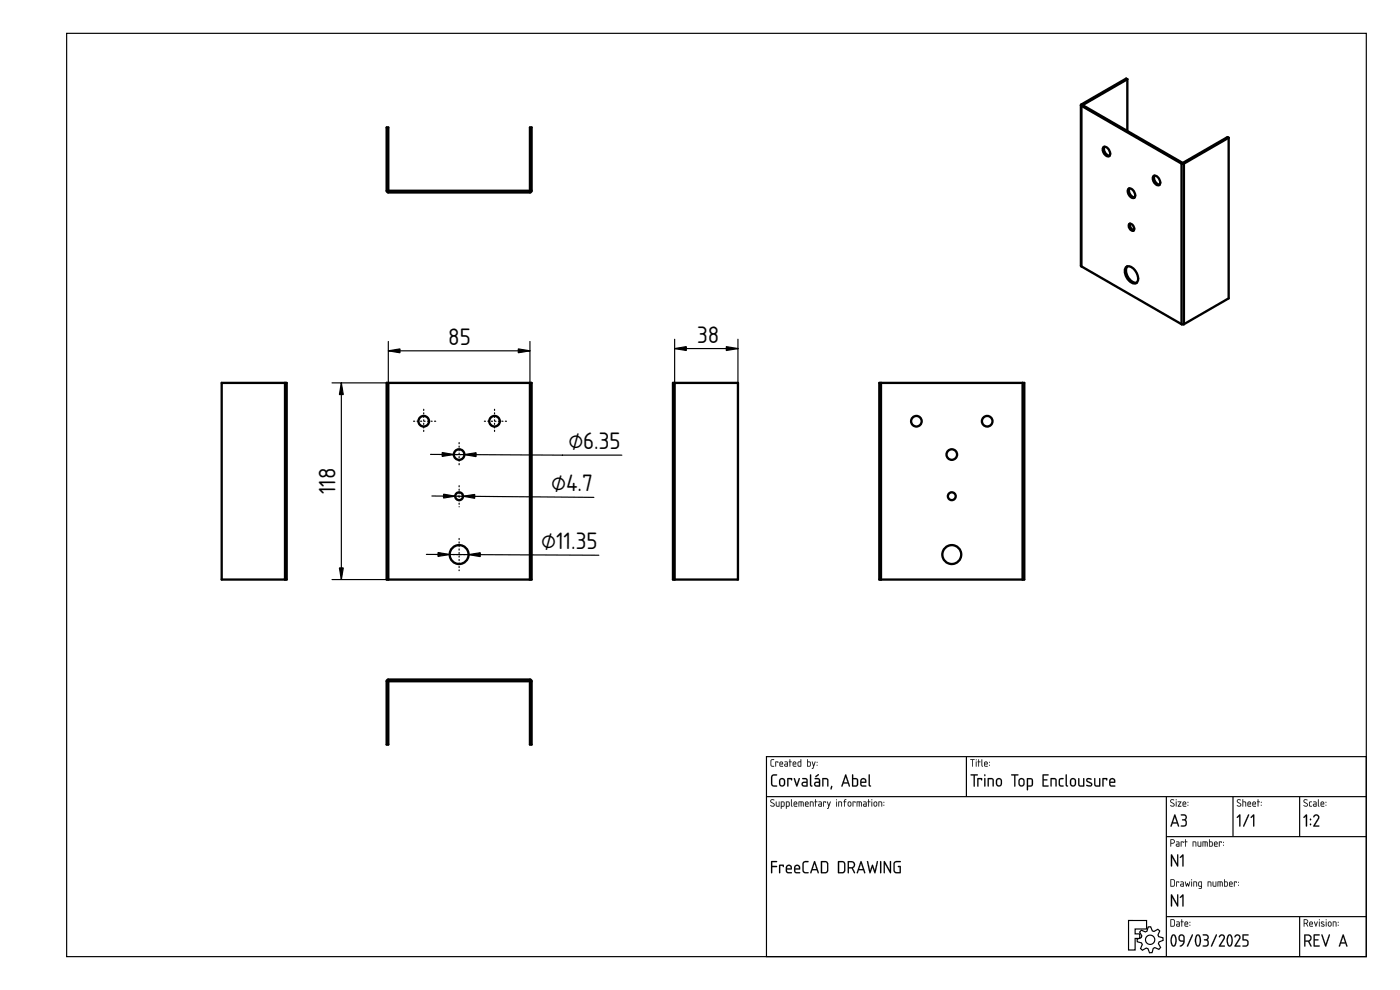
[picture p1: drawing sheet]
<svg xmlns="http://www.w3.org/2000/svg" width="420mm" height="297mm" viewBox="0 0 420 297" stroke-linecap="round" stroke-linejoin="round" font-family="sans-serif">
<defs><g id="words">
<g font-size="6.7">
<text x="134.5" y="103.5">85</text>
<text x="209.2" y="102.9">38</text>
<text x="170.6" y="134.8">⌀6.35</text>
<text x="100.7" y="148.3" transform="rotate(-90 100.7 148.3)">118</text>
<text x="165.4" y="147.3">⌀4.7</text>
<text x="162.4" y="164.7">⌀11.35</text>
</g>
</g></defs>
<g fill="none" stroke="#000" stroke-width=".35">
<path d="M20 10h390v277h-390zM230 227h180v60h-180zM230 239h180M290 227v12M350 239v48M370 239v12M390 239v12M350 251h60M338.7 276.2h5.4v2.5h-3.4v1.5h1.4v1.4h-1.4v3.4h-2zM342.5 279.1l1.2 .5 .5-.2 .4-1.3h.7l.5 1.2 .5 .2 1.2-.7 .5 .5-.5 1.2 .2 .5 1.3 .4 .1 .7-1.3 .5-.1 .5 .6 1.2-.5 .6-1.2-.6-.5 .2-.3 1.3-.8 .1-.5-1.3-.5-.1-1.1 .6-.6-.5 .5-1.2-.2-.5-1.3-.3v-.8l1.2-.5 .2-.5-.7-1.1zM350 275h60M390 275v12"/>
<circle cx="345.2" cy="282" r="1.4"/>
</g>
<g fill="#000">
<path d="M231.4 228l.9-.2-.8 .4v1.3l.1 .3h.6l.1 .2h-.7l-.3-.3zM232.7 228.5l.9 .1-.1 .3-.1-.2h-.5l-.1 1.3zM234.2 228.8l-.1 .3h.7l-.2-.4zM234.1 228.6a.55 .55 0 0 1 .7 0 .55 .55 0 0 1 .1 .7h-.8l.1 .5 .8 .1-.7 .1a.91 .91 0 0 1-.2-1.4zM235.6 229.4l.1 .4h.5v-.5zM235.5 228.5h.7l.3 .4-.1 1.1h-.6a.44 .44 0 0 1-.4-.4 .44 .44 0 0 1 .4-.5h.4v-.3zM237 227.8l.2 .1v.6l.4 .1-.4 .1-.1 1.3-.1-1.3-.3-.1 .3-.1zM238.2 228.8l-.1 .3h.7l-.2-.4zM238.1 228.6a.55 .55 0 0 1 .7 0 .55 .55 0 0 1 .1 .7h-.8l.1 .5 .8 .1-.7 .1a.91 .91 0 0 1-.2-1.4zM239.7 228.7l-.1 .1a.63 .63 0 0 0 0 .7 .63 .63 0 0 0 .7 .3v-1.1zM239.5 228.6l.8-.1v-.6l.1-.1v2.2h-.8l-.2-.2zM242.4 228.7v1.1h.6l.1-1zM242.2 227.8l.2 .1v.6h.7l.2 .3v.8l-.3 .4-.8-.1zM243.7 228.5l.5 1.1 .3-1h.2l-.7 2.1-.4-.1 .5-.7zM245.1 229.5l.2 .2zM245.1 228.6l.2 .3z"/>
<path d="M231.4 227.9l.9-.1v.2l-.8 .2v1.3l.1 .2 .7 .1v.2h-.7l-.3-.3zM231.4 228l-.1 1.7 .3 .3h.7l-.7-.2-.2-.3 .1-1.3 .8-.4zM232.7 228.5l.9 .1-.1 .3-.1-.2h-.5l-.1 1.3zM232.7 228.5l.1 1.5 .1-1.3h.5l.1 .2 .1-.3zM234.2 228.8l-.1 .3h.7l-.2-.4zM234.2 228.8a.36 .36 0 0 1 .4-.1 .36 .36 0 0 1 .2 .5h-.7zM234.1 228.6a.56 .56 0 0 1 .8 0 .56 .56 0 0 1 0 .8l-.8-.1 .1 .4 .8 .2-.7 .1a.92 .92 0 0 1-.2-1.4zM234.1 228.6l-.2 .4 .1 .9 1 .1-.8-.2-.1-.3v-.2h.9l-.1-.6-.4-.2zM235.6 229.4l.1 .4h.5v-.5zM235.6 229.4l.7-.1v.5h-.7zM235.5 228.5h.7l.3 .4-.1 1.1h-.6a.46 .46 0 0 1-.5-.4 .46 .46 0 0 1 .5-.5h.4v-.3l-.7-.1zM235.5 228.5l.7 .3 .1 .4h-.5a.43 .43 0 0 0-.4 .4 .43 .43 0 0 0 .4 .4h.6v-1.1l-.2-.4zM237 227.8l.2 .1v.6l.4 .1-.4 .1-.1 1.3-.1-1.3-.3-.1 .3-.1zM237 227.8v.7l-.2 .1 .2 .1 .1 1.3 .1-1.3 .4-.1-.4-.1zM238.2 228.8l-.1 .3h.7l-.2-.4zM238.2 228.8a.36 .36 0 0 1 .4-.1 .36 .36 0 0 1 .2 .5h-.7zM238.1 228.6a.56 .56 0 0 1 .7 0 .56 .56 0 0 1 .1 .8l-.8-.1 .1 .4 .8 .2-.7 .1a.92 .92 0 0 1-.2-1.4zM238.1 228.6l-.2 .4 .1 .9 .9 .1-.7-.2-.1-.3v-.2h.8l-.1-.6-.4-.2zM239.7 228.7l-.1 .1a.61 .61 0 0 0 0 .7 .61 .61 0 0 0 .7 .3v-1.1zM239.7 228.7h.6v1.1h-.4a.65 .65 0 0 1-.2-1.1zM239.5 228.6l.8-.1-.1-.6 .2-.1v2.2l-.9-.1zM239.5 228.6l-.1 1.1 .3 .3h.7v-2.2l-.1 .7zM242.4 228.7v1.1l.6-.1a.7 .7 0 0 0-.1-1zM242.4 228.7h.5a.73 .73 0 0 1 .2 1l-.7 .1zM242.2 227.8l.2 .1v.6h.7l.2 .2v1.1l-.3 .2-.8-.1zM242.2 227.8v2.1l.8 .1 .3-.4v-.8l-.2-.3h-.7zM243.7 228.5l.2 .1 .3 1 .3-1h.3l-.8 2.1-.4-.1 .3-.1 .2-.6zM243.7 228.5l.4 1.4-.2 .6-.2 .1 .3 .1 .7-2.1h-.2l-.3 1zM245.1 229.5h.2v.3l-.2-.1zM245.1 229.5l.2 .2zM245.1 228.6h.2v.3h-.2zM245.1 228.6l.2 .2z"/>
<path d="M231.7 232.6l.4-.2h1.1v.2l-1 .1-.4 .3-.1 2.1 .4 .5 1 .1 .1 .3h-1.2l-.5-.5-.1-2.3zM234.3 233.9l-.2 1.2a.57 .57 0 0 0 .6 .6 .57 .57 0 0 0 .6-.7l-.2-1.1-.4-.1zM234.1 233.6a.92 .92 0 0 1 1.5 .7v.8a.91 .91 0 0 1-.9 .9 .91 .91 0 0 1-.9-.9v-1zM236.3 233.5l1.2-.1 .2 .2-.1 .6-.2-.4h-.8v2l-.2 .2-.1-.2zM238.3 233.5l.3 .1 .5 1.7 .6-1.7h.4l-1 2.4zM241 235l-.1 .4 .2 .2 .9 .1v-.8zM240.8 233.5h1.1l.5 .5v1.9l-1.1 .1a.74 .74 0 0 1-.8-.7 .74 .74 0 0 1 .8-.8h.7v-.5l-1.2-.3zM243.1 232.4l.3 .1v2.9l.4 .3a.37 .37 0 0 1-.5 .3 .37 .37 0 0 1-.2-.5zM244.8 232.8l.9-.5 .1 .2-.9 .7-.2-.1zM244.8 235l-.1 .4 .2 .2 .9 .1v-.8zM244.5 233.5h1.1l.5 .5v1.9l-1.1 .1a.74 .74 0 0 1-.7-.7 .74 .74 0 0 1 .7-.8h.8l-.1-.5-1.2-.3zM246.8 233.5a1.44 1.44 0 0 1 1.8 .5v1.8l-.2 .2-.1-.2-.1-1.8-.3-.2h-.8v2l-.2 .2-.1-.2zM249.5 235.8l.3 .2-.4 .9-.2-.2zM253.7 232.4l.3 .1 1.1 3.3-.2 .2-.4-.9h-1.4l-.3 .9-.3-.1zM253.8 233.1l-.6 1.6h1.2zM256 233.8v1.9h.8a1.24 1.24 0 0 0 .3-1.8zM255.7 232.4l.3 .1v.9l1.1 .1 .4 .4v1.6l-.3 .4-1.3 .1-.2-.2zM258.7 234l-.2 .6h1.2a.58 .58 0 0 0-.3-.7 .58 .58 0 0 0-.7 .1zM258.5 233.7a.92 .92 0 0 1 1.2 0 .92 .92 0 0 1 .1 1.2h-1.3l.2 .7 1.3 .2-1.1 .2a.89 .89 0 0 1-.7-1.2v-.7zM260.7 232.4l.4 .1v2.9l.3 .3a.37 .37 0 0 1-.5 .3 .37 .37 0 0 1-.2-.5z"/>
<path d="M231.7 232.6a1.45 1.45 0 0 1 1.5-.1l-.2 .2-.9 .1-.3 .4v2.1l.3 .3 1.1 .1-.1 .3h-1.1l-.5-.5-.1-2.3zM231.7 232.6l-.3 .6 .1 2.3 .5 .5h1.2l-.1-.3h-1l-.4-.6 .1-2.1 .4-.3 1-.1v-.2h-1.1zM234.3 233.9l-.1 1.2a.58 .58 0 0 0 .8 .5l.3-.6-.1-.9-.5-.3zM234.3 233.9l.4-.1 .4 .1 .2 1.1a.59 .59 0 0 1-.6 .7 .59 .59 0 0 1-.6-.6zM234.1 233.6a.92 .92 0 0 1 1-.1 .92 .92 0 0 1 .5 .8v1.1l-.4 .5h-1l-.4-.8a1.39 1.39 0 0 1 .3-1.5zM234.1 233.7l-.2 .4-.1 1a.89 .89 0 0 0 .9 .9 .89 .89 0 0 0 .9-.9v-1l-.3-.4-.6-.2zM236.3 233.5l1.2-.1 .3 .2-.2 .6-.2-.4h-.8v2l-.2 .2a3.6 3.6 0 0 1-.1-2.5zM236.3 233.5l.1 2.5 .2-.2v-2h.8l.2 .3 .1-.5zM238.3 233.5l.3 .1 .5 1.7 .6-1.7 .2-.2 .2 .2-1 2.5zM238.3 233.5l.8 2.5 .9-2.4h-.3l-.6 1.8-.5-1.8zM241 235v.4l.2 .2 .8 .1v-.8zM241 235l1.1-.1v.8l-1.1-.1zM240.8 233.5l1.1-.1 .5 .6v1.9l-1.1 .2a.77 .77 0 0 1-.8-.8 .77 .77 0 0 1 .8-.8h.7v-.5l-1.2-.2zM240.8 233.5v.2l1.2 .3 .1 .6h-.8a.72 .72 0 0 0-.7 .7 .72 .72 0 0 0 .7 .7l1.1-.1-.1-1.9-.4-.5zM243.1 232.4l.4 .1v2.9l.3 .3a.39 .39 0 0 1-.5 .3 .39 .39 0 0 1-.2-.5zM243.1 232.4v3.1l.1 .4 .4 .1 .2-.2-.4-.4v-2.9zM244.8 232.8l.9-.5 .1 .2-.9 .7-.2-.1zM244.8 232.9l-.1 .2h.3l.7-.8zM244.8 235l-.1 .4 .2 .2 .9 .1v-.8zM244.7 235l1.1-.1v.8l-1-.1zM244.5 233.5l1.1-.1 .5 .6v1.9l-1.1 .2a.77 .77 0 0 1-.7-.8 .77 .77 0 0 1 .7-.8h.8l-.1-.5-1.2-.2zM244.5 233.5v.2l1.3 .3v.6h-.8a.72 .72 0 0 0-.7 .7 .72 .72 0 0 0 .7 .7l1.1-.1v-1.9l-.5-.5zM246.8 233.5l1.3-.1 .5 .7v1.7l-.2 .2-.2-.2v-1.8l-1.1-.2v2l-.2 .2a3.7 3.7 0 0 1-.1-2.5zM246.8 233.5v2.4l.3-.1v-2h.8l.4 .2 .1 2 .2-.9a1.11 1.11 0 0 0-.7-1.6zM249.5 235.8l.3 .2-.4 .9-.2-.2zM249.5 235.9l-.2 .8 .1 .2 .4-.8zM253.7 232.4l.3 .1 1.1 3.2-.2 .4-.4-1h-1.4l-.3 .9-.3-.1zM253.7 232.4l-1.2 3.5h.4l.2-.8h1.4l.4 .9 .1-.2-1-3.3zM253.8 233.1l-.6 1.6h1.2zM253.8 233l.6 1.8h-1.2zM256 233.8v1.9l.8-.1a1.22 1.22 0 0 0 .3-1.7zM256 233.8h.8a1.1 1.1 0 0 1 .4 1.4l-.2 .4-1 .1zM255.7 232.4l.4 .1-.1 .9h1.1l.4 .4v1.7l-.3 .5h-1.3l-.2-.2zM255.8 232.4l-.1 3.4 1.5 .1 .3-.4v-1.6l-.5-.4h-1v-1zM258.7 234l-.2 .6h1.2l-.3-.7zM258.6 234a.59 .59 0 0 1 .8-.2 .59 .59 0 0 1 .3 .8h-1.2zM258.5 233.6a.94 .94 0 0 1 1.2 .1 .94 .94 0 0 1 .1 1.2h-1.3l.2 .7h1.1l.2 .2-.2 .3h-.9a.92 .92 0 0 1-.8-1.3l.1-.7zM258.5 233.7l-.3 .6 .2 1.5 .5 .2h1v-.3l-1.2-.1-.2-.4v-.3l1.4-.1-.1-1.1-.7-.2zM260.7 232.4l.4 .1v2.9l.3 .3a.39 .39 0 0 1-.5 .3 .39 .39 0 0 1-.2-.5zM260.8 232.4l-.1 3.1 .1 .4 .4 .1 .2-.2-.4-.4v-2.9z"/>
<path d="M291.2 227.8l1.3 .1-.6 .1-.1 2-.1-2h-.5zM291.2 227.8l.5 .2 .1 2 .1-2 .6-.1zM292.9 228.5l.2 .1-.1 1.4zM292.9 228.5l.1 1.5 .1-1.4zM292.8 228a.2 .2 0 0 1 .4 0 .2 .2 0 0 1-.4 0zM292.9 227.8l.1 .3zM293.6 227.8l.2 .1v.6l.5 .1-.5 .1-.1 1.3-.1-1.3-.2-.1 .2-.1zM293.6 227.8v.7l-.2 .1 .2 .1 .1 1.3 .1-1.3 .5-.1-.5-.1zM294.6 227.8l.2 .1 .1 2.1-.4-.3zM294.6 227.8v1.9l.3 .3zM295.6 228.8v.3h.6l-.2-.4zM295.6 228.8a.36 .36 0 0 1 .5-.1 .36 .36 0 0 1 .1 .5h-.7zM295.5 228.6a.56 .56 0 0 1 .8 0 .56 .56 0 0 1 0 .8l-.8-.1 .1 .4 .9 .2-.7 .1a.92 .92 0 0 1-.3-1.4zM295.5 228.6l-.2 .4 .2 .9 .9 .1-.8-.2-.1-.3v-.2h.9l-.1-.6-.4-.2zM296.9 229.5h.2v.3l-.2-.1zM296.9 229.5l.1 .2zM296.9 228.6h.2v.3h-.2zM296.9 228.6l.1 .2z"/>
<path d="M291.2 227.8l1.3 .1-.6 .1-.1 2-.1-2h-.5zM292.9 228.5l.2 .1-.1 1.4zM292.9 228a.14 .14 0 0 1 .2 0 .14 .14 0 0 1-.2 0zM293.6 227.8l.2 .1v.6l.5 .1-.5 .1-.1 1.3-.1-1.3-.2-.1 .2-.1zM294.6 227.8l.2 .1 .1 2.1-.3-.3zM295.6 228.8v.3h.6l-.2-.4zM295.5 228.6a.55 .55 0 0 1 .8 0 .55 .55 0 0 1 0 .7h-.8l.2 .5 .7 .1-.6 .1a.91 .91 0 0 1-.3-1.4zM296.9 229.5l.1 .2zM296.9 228.6l.1 .3z"/>
<path d="M291.3 232.4l2-.1 .2 .2-.2 .2h-.7v3.1l-.2 .3-.2-.3v-3.1h-.9zM291.3 232.4v.2l.9 .1 .2 3.3 .1-3.3 1-.2zM293.3 233.5l1.3-.1 .2 .2-.2 .6-.2-.4h-.8l.1 2-.2 .2a3.6 3.6 0 0 1-.2-2.5zM293.4 233.5l.1 2.5 .1-.2v-2h.8l.2 .3 .1-.5zM295.4 233.5l.4 .1v2.2l-.2 .2-.3-.2zM295.4 233.5l.2 2.5 .1-2.4zM295.3 232.6a.3 .3 0 0 1 .6 0 .3 .3 0 0 1-.6 0zM295.4 232.4v.4h.3v-.4zM296.4 233.5l1.3-.1 .6 .7v1.7l-.2 .2-.2-.2-.1-1.8-1-.2v2l-.2 .2a3.7 3.7 0 0 1-.2-2.5zM296.5 233.5v2.4l.2-.1v-2h.8l.4 .2 .2 2 .1-.9a1.11 1.11 0 0 0-.7-1.6zM299.4 233.9l-.1 1.2a.58 .58 0 0 0 .8 .5l.2-.6v-.9l-.5-.3zM299.4 233.9l.4-.1 .4 .1 .2 1.1a.59 .59 0 0 1-.6 .7 .59 .59 0 0 1-.6-.6zM299.2 233.6a.92 .92 0 0 1 1-.1 .92 .92 0 0 1 .5 .8v1.1l-.5 .5h-.9l-.4-.8a1.39 1.39 0 0 1 .3-1.5zM299.2 233.7l-.3 .4v1a.89 .89 0 0 0 .9 .9 .89 .89 0 0 0 .9-.9v-1l-.3-.4-.6-.2zM303.5 232.4l2-.1 .2 .2-.2 .2h-.8v3.1l-.2 .3-.2-.3 .1-3.1h-.9zM303.5 232.4v.2l.9 .1 .1 3.3 .2-3.3 .9-.2zM306.2 233.9l-.2 1.2a.58 .58 0 0 0 .9 .5l.2-.6-.1-.9-.4-.3zM306.2 233.9l.4-.1 .4 .1 .2 1.1a.59 .59 0 0 1-.6 .7 .59 .59 0 0 1-.6-.6zM306 233.6a.94 .94 0 0 1 1.5 .7v1.1l-.5 .5h-.9l-.5-.8a1.39 1.39 0 0 1 .4-1.5zM306 233.7l-.3 .4v1a.89 .89 0 0 0 .9 .9 .89 .89 0 0 0 .9-.9l-.1-1-.2-.4-.7-.2zM308.5 233.8v1.9l.9-.1 .2-.3v-1.4zM308.5 233.8h.9l.3 .2v1.3l-.2 .4h-1zM308.2 233.5h1.3l.5 .7v1.4l-.5 .4h-1l.1 .9-.3 .3-.2-.3zM308.2 233.5v3.6l.3-.2v-.9h.8a1.36 1.36 0 0 0 .7-1.8 1.36 1.36 0 0 0-1.8-.7zM312.9 232.4h1.8l-.2 .3h-1.3v1.1h1l.2 .2-.2 .2h-1v1.5l1.3-.1 .2 .4h-1.8zM312.9 232.4v3.6h1.8l-.2-.3h-1.3v-1.6l1.1-.1-1.1-.2v-1.1h1.3l.1-.3zM315.3 233.5l1.3-.1 .5 .7v1.7l-.2 .2-.2-.2v-1.8l-1.1-.2v2l-.2 .2a3.7 3.7 0 0 1-.1-2.5zM315.3 233.5v2.4l.3-.1v-2h.8l.4 .2 .1 2 .2-.9a1.11 1.11 0 0 0-.7-1.6zM317.9 233.6l1.1-.2 .2 .4a.76 .76 0 0 0-.9 .1 .76 .76 0 0 0-.2 .9l.1 .6 1 .3v.3h-.9l-.5-.3-.1-1.5zM318 233.7l-.2 .5a1.54 1.54 0 0 0 .5 1.8h.8v-.3a1.01 1.01 0 0 1-1.1-1 1.01 1.01 0 0 1 1.1-1l-.1-.2zM319.8 232.4l.4 .1v2.9l.3 .3a.39 .39 0 0 1-.5 .3 .39 .39 0 0 1-.2-.5zM319.9 232.4l-.1 3.1 .2 .4 .4 .1 .1-.2-.3-.4v-2.9zM321.7 233.9l-.2 1.2a.58 .58 0 0 0 .9 .5l.2-.6-.1-.9-.5-.3zM321.6 233.9l.4-.1 .4 .1 .2 1.1a.59 .59 0 0 1-.5 .7 .59 .59 0 0 1-.7-.6zM321.4 233.6a.92 .92 0 0 1 1-.1 .92 .92 0 0 1 .6 .8l-.1 1.1-.4 .5h-.9l-.5-.8a1.39 1.39 0 0 1 .3-1.5zM321.5 233.7l-.3 .4-.1 1a.89 .89 0 0 0 .9 .9 .89 .89 0 0 0 .9-.9v-1l-.2-.4-.7-.2zM323.6 233.5l.3 .2 .1 1.7 1 .3v-2.1l.4-.1v2.5h-1.3l-.5-.3zM323.6 233.5v.2a2.42 2.42 0 0 0 .3 2.2l1.4 .1 .1-2.4-.2-.1-.1 .1v2.1h-.8l-.4-.3v-1.7zM326.1 233.6a1.2 1.2 0 0 1 1.5 .2l-.2 .2a.55 .55 0 0 0-.6-.2 .55 .55 0 0 0-.4 .4l1 .6a.68 .68 0 0 1 .4 .8 .68 .68 0 0 1-.9 .4l-1-.3 .2-.2 1.2 .1 .1-.2-1.3-.9-.2-.4zM326.1 233.6l-.1 .5 .2 .4 1.3 .9a1.28 1.28 0 0 1-1.5 .1l.1 .3 1.4 .1a.61 .61 0 0 0 .3-.6 .61 .61 0 0 0-.4-.5l-1.1-.5a.53 .53 0 0 1 .4-.6 .53 .53 0 0 1 .6 .2h.3l-.1-.3-.9-.1zM328.4 233.5l.3 .2 .1 1.7 1 .3v-2.1l.4-.1v2.5h-1.3l-.5-.3zM328.4 233.5v.2a2.42 2.42 0 0 0 .3 2.2l1.4 .1 .1-2.4-.2-.1-.1 .1v2.1h-.8l-.4-.3v-1.7zM330.9 233.5l1.2-.1 .2 .2-.1 .6-.2-.4h-.8v2l-.2 .2a3.6 3.6 0 0 1-.1-2.5zM330.9 233.5l.1 2.5 .2-.2v-2h.8l.2 .3 .1-.5zM333.4 234l-.2 .6h1.2l-.3-.7zM333.3 234a.59 .59 0 0 1 .8-.2 .59 .59 0 0 1 .3 .8h-1.2zM333.2 233.6a.94 .94 0 0 1 1.2 .1 .94 .94 0 0 1 .1 1.2h-1.3l.2 .7h1.1l.2 .2-.2 .3h-.9a.92 .92 0 0 1-.7-1.3v-.7zM333.2 233.7l-.3 .6 .2 1.5 .5 .2h1.1l-.1-.3-1.2-.1-.2-.4v-.3l1.5-.1-.2-1.1-.7-.2z"/>
<path d="M291.3 232.4l2-.1 .2 .2-.9 .2v3.1l-.2 .2-.2-.2v-3.1l-.9-.1zM293.3 233.5l1.3-.1 .2 .2-.2 .6-.2-.4h-.8v2l-.1 .2-.2-.2zM295.4 233.5l.3 .1v2.2l-.1 .2-.2-.2zM295.4 232.6a.24 .24 0 0 1 .4 0 .24 .24 0 0 1-.4 0zM296.5 233.5a1.44 1.44 0 0 1 1.7 .5v1.8l-.1 .2-.2-.2v-1.8l-.4-.2h-.7v2l-.2 .2-.2-.2zM299.4 233.9l-.2 1.2a.57 .57 0 0 0 .6 .6 .57 .57 0 0 0 .6-.7l-.2-1.1-.4-.1zM299.2 233.6a.92 .92 0 0 1 1.5 .7v.8a.91 .91 0 0 1-.9 .9 .91 .91 0 0 1-.9-.9v-1zM303.5 232.4l2-.1 .1 .2-.9 .2v3.1l-.2 .2-.1-.2v-3.1l-.9-.1zM306.2 233.9l-.2 1.2a.57 .57 0 0 0 .6 .6 .57 .57 0 0 0 .5-.7l-.1-1.1-.4-.1zM306 233.6a.92 .92 0 0 1 1.5 .7v.8a.91 .91 0 0 1-.9 .9 .91 .91 0 0 1-.9-.9v-1zM308.5 233.8v1.9l1-.1 .2-.3-.1-1.3-.2-.2zM308.2 233.5a1.38 1.38 0 0 1 1.8 .5v.3a1.27 1.27 0 0 1-.7 1.7h-.8v1.1h-.3zM312.9 232.4h1.8l-.2 .3h-1.3v1.1l1.1 .2-1.1 .2v1.5h1.3l.2 .3h-1.8zM315.3 233.5a1.44 1.44 0 0 1 1.8 .5v1.8l-.2 .2-.1-.2-.1-1.8-.3-.2h-.8v2l-.2 .2-.1-.2zM317.9 233.7l1.1-.3 .2 .3a.77 .77 0 0 0-.9 .2 .77 .77 0 0 0-.2 .9v.7l1.1 .2-.2 .3a.99 .99 0 0 1-1.1-.2 .99 .99 0 0 1-.2-1.1zM319.9 232.4l.3 .1v2.9l.3 .3a.37 .37 0 0 1-.5 .3 .37 .37 0 0 1-.2-.5zM321.7 233.9l-.2 1.2a.57 .57 0 0 0 .6 .6 .57 .57 0 0 0 .5-.7l-.2-1.1-.4-.1zM321.4 233.6a.92 .92 0 0 1 1.5 .7v.8a.91 .91 0 0 1-.9 .9 .91 .91 0 0 1-.9-.9v-1zM323.6 233.5l.3 .2v1.7l.4 .3h.8v-2.1l.1-.1 .2 .1v2.4h-1.1a.85 .85 0 0 1-.7-1.1zM326.1 233.6a.97 .97 0 0 1 1.5 .3l-.2 .1a.82 .82 0 0 0-1.1 .1l1.1 .7a.71 .71 0 0 1 .3 1 .71 .71 0 0 1-1 .2l-.7-.2 .2-.3a.65 .65 0 0 0 .7 .2 .65 .65 0 0 0 .5-.5l-1.3-.7-.1-.4zM328.4 233.5l.3 .2v1.7l.4 .3h.8v-2.1l.1-.1 .2 .1v2.4h-1.1a.85 .85 0 0 1-.7-1.1zM330.9 233.5l1.2-.1 .2 .2-.1 .6-.2-.4h-.8v2l-.2 .2-.2-.2zM333.4 234l-.2 .6h1.2a.58 .58 0 0 0-.3-.7 .58 .58 0 0 0-.7 .1zM333.2 233.7a.92 .92 0 0 1 1.2 0 .92 .92 0 0 1 .1 1.2h-1.3l.2 .7 1.3 .2-1.1 .2a.89 .89 0 0 1-.7-1.2v-.7z"/>
<path d="M231.3 240l.8-.2 .3 .2-.1 .1a.48 .48 0 0 0-.6-.1 .48 .48 0 0 0-.2 .5l1 .8-.2 .6a.59 .59 0 0 1-.6 .2 .59 .59 0 0 1-.4-.5l.7 .2 .3-.3-1.1-.9zM231.3 240l-.1 .6 .9 .5a.37 .37 0 0 1 .2 .6 .37 .37 0 0 1-.6 .1l-.4-.2v.2a.64 .64 0 0 0 1 .2 .64 .64 0 0 0-.2-1l-.7-.4v-.3l.9-.3-.6-.2zM232.9 240.5l.2 .1v1.1l.6 .1v-1.2l.2-.1v1.5l-1-.1zM232.9 240.5l.1 1.4 .9 .1v-1.5l-.2 .1v1.2h-.4l-.3-.1zM234.6 240.7v1.1h.5l.1-1zM234.5 240.7l.7 .1-.1 1h-.6zM234.4 240.5h.8l.3 .4-.1 1-.8 .1-.2 .7zM234.4 240.5v2.1l.1-.6h.5a.81 .81 0 0 0 .4-1.1 .81 .81 0 0 0-1-.4zM236.1 240.7v1.1h.5l.1-1zM236.1 240.7l.7 .1-.2 1h-.5zM235.9 240.5h.8l.3 .4-.1 1-.8 .1-.1 .7zM235.9 240.5v2.1l.2-.6h.5a.81 .81 0 0 0 .4-1.1 .81 .81 0 0 0-1.1-.4zM237.4 239.8l.2 .1 .1 2.1-.3-.3zM237.4 239.9v1.8l.3 .3zM238.5 240.8l-.1 .3h.7l-.2-.4zM238.4 240.8a.36 .36 0 0 1 .5-.1 .36 .36 0 0 1 .2 .5h-.7zM238.3 240.6h.1a.56 .56 0 0 1 .7 0 .56 .56 0 0 1 .1 .8l-.8-.1v.4l.9 .2-.7 .1a.92 .92 0 0 1-.3-1.4zM238.4 240.6l-.2 .4 .1 .9 .9 .1-.7-.2-.1-.3v-.2h.8l-.1-.6-.4-.2zM239.7 240.5l1.4 .1 .1 1.4-.2-.1-.1-1.1-.4-.1-.1 1.3-.1-1.3h-.4v1.2l-.2 .1zM239.7 240.5v1.5l.1-1.3h.5l.1 1.3 .1-1.3h.4l.1 1.3 .2-.1a.93 .93 0 0 0 0-1 .93 .93 0 0 0-1-.4zM241.9 240.8l-.1 .3h.7l-.2-.4zM241.9 240.8a.36 .36 0 0 1 .4-.1 .36 .36 0 0 1 .2 .5h-.7zM241.8 240.6a.56 .56 0 0 1 .7 0 .56 .56 0 0 1 .1 .8l-.8-.1 .1 .4 .8 .2-.7 .1a.92 .92 0 0 1-.2-1.4zM241.8 240.6l-.2 .4 .1 .9 .9 .1-.7-.2-.1-.3v-.2h.8l-.1-.6-.4-.2zM243.1 240.5l1 .1v1.4l-.2-.1v-1.1l-.6-.1v1.2l-.2 .1zM243.1 240.5v1.5l.2-1.3 .6 .1 .2 1.2v-.7a.7 .7 0 0 0-.2-.8 .7 .7 0 0 0-.8 0zM244.7 239.8l.2 .1v.6l.4 .1-.4 .1-.1 1.3-.1-1.3-.3-.1 .3-.1zM244.7 239.8v.7l-.2 .1 .2 .1 .1 1.3 .1-1.3 .4-.1-.4-.1zM245.8 241.4l.1 .4h.5v-.4zM245.8 241.4l.6-.1v.5h-.6zM245.7 240.5h.7l.3 .4-.1 1.1h-.6a.46 .46 0 0 1-.5-.4 .46 .46 0 0 1 .5-.5h.4v-.3l-.7-.1zM245.7 240.5l.7 .3v.4h-.4a.43 .43 0 0 0-.4 .4 .43 .43 0 0 0 .4 .4h.6v-1.1l-.2-.4zM247 240.5l.9 .1-.1 .3-.1-.2h-.5l-.1 1.3zM247.1 240.5v1.5l.1-1.3h.5l.1 .2 .1-.3zM248.2 240.5l.2 .1 .3 1 .4-1h.2l-.8 2.1-.3-.1 .3-.1 .1-.6zM248.2 240.5l.4 1.4-.1 .6-.3 .1 .3 .1 .8-2.1h-.2l-.4 1zM251 240.5l.2 .1-.1 1.4zM251 240.5l.1 1.5 .1-1.4zM251 240a.15 .15 0 0 1 .3 0 .15 .15 0 0 1-.3 0zM251 239.8l.2 .3zM251.6 240.5l1 .1 .1 1.4-.2-.1-.1-1.1-.6-.1v1.2l-.2 .1zM251.6 240.5v1.5l.2-1.3 .7 .1 .1 1.2 .1-.7a.7 .7 0 0 0-.2-.8 .7 .7 0 0 0-.9 0zM253.4 239.9l.6-.1-.5 .7 .5 .1-.5 .1-.1 1.3-.1-1.3-.2-.1 .2-.1zM253.5 239.9l-.2 .6-.2 .1 .2 .1 .1 1.3 .1-1.3 .5-.1-.5-.1 .1-.3 .3-.4zM254.7 240.8v.8l.4 .1 .1-.8zM254.7 240.8h.5l.1 .6a.36 .36 0 0 1-.3 .4 .36 .36 0 0 1-.4-.3zM254.6 240.6a.55 .55 0 0 1 .6-.1 .55 .55 0 0 1 .3 .5l-.1 .8-.7 .2-.3-.5zM254.3 241.2a.68 .68 0 0 0 1.3 0 .68 .68 0 0 0-1.3 0zM255.9 240.5l.9 .1-.1 .3-.2-.2h-.4l-.1 1.3zM255.9 240.5l.1 1.5 .1-1.3h.5l.1 .2v-.3zM257.1 240.5l1.4 .1 .1 1.4-.2-.1v-1.1l-.4-.1-.1 1.3-.1-1.3h-.5v1.2l-.2 .1zM257.1 240.5v1.5l.2-1.3h.5l.1 1.3 .1-1.3h.4l.1 1.3 .1-.1a.93 .93 0 0 0 0-1 .93 .93 0 0 0-1-.4zM259.3 241.4v.4h.6v-.4zM259.2 241.4l.7-.1v.5h-.6zM259.1 240.5h.7l.3 .4v1.1h-.7a.46 .46 0 0 1-.4-.4 .46 .46 0 0 1 .4-.5h.5l-.1-.3-.7-.1zM259.1 240.5l.8 .3v.4h-.5a.43 .43 0 0 0-.4 .4 .43 .43 0 0 0 .4 .4h.6l.1-1.1-.3-.4zM260.6 239.8l.2 .1v.6l.5 .1-.5 .1-.1 1.3-.1-1.3-.2-.1 .2-.1zM260.6 239.8v.7l-.2 .1 .2 .1 .1 1.3 .1-1.3 .4-.1-.4-.1zM261.6 240.5l.2 .1-.2 1.4zM261.6 240.5v1.5l.1-1.4zM261.5 240a.15 .15 0 0 1 .3 0 .15 .15 0 0 1-.3 0zM261.6 239.8l.1 .3zM262.5 240.8l-.1 .8 .5 .1 .1-.8zM262.5 240.8h.5l.1 .6a.36 .36 0 0 1-.4 .4 .36 .36 0 0 1-.3-.3zM262.4 240.6l.5-.1 .3 .3 .1 .8-.4 .4h-.4l-.3-.4zM262 241.2a.7 .7 0 0 0 1.4 0 .7 .7 0 0 0-1.4 0zM263.7 240.5l.9 .1 .1 1.4-.2-.1v-1.1l-.7-.1 .1 1.2-.2 .1zM263.7 240.5v1.5l.1-1.3 .7 .1 .1 1.2 .1-.7a.7 .7 0 0 0-.2-.8 .7 .7 0 0 0-.8 0zM265.2 241.5h.2v.3h-.2zM265.2 241.5l.1 .2zM265.2 240.6h.2v.3h-.2zM265.2 240.6l.1 .2z"/>
<path d="M231.3 240a.53 .53 0 0 1 .6-.3 .53 .53 0 0 1 .4 .4 .49 .49 0 0 0-.6-.1 .49 .49 0 0 0-.3 .5l.7 .5a.59 .59 0 0 1 .1 .9 .59 .59 0 0 1-.9-.3 .44 .44 0 0 0 .7 .2 .44 .44 0 0 0 .1-.7l-.9-.5zM232.9 240.5l.1 .1 .1 1.1 .2 .1h.4v-1.2l.2-.1v1.5l-1-.1zM234.6 240.7v1.1h.5l.1-1zM234.4 240.5a.8 .8 0 0 1 1.1 .6 .8 .8 0 0 1-.9 .9l-.2 .7zM236.1 240.7v1.1h.5l.1-1zM235.9 240.5a.8 .8 0 0 1 1.1 .6 .8 .8 0 0 1-.9 .9l-.1 .7zM237.4 239.8l.2 .1 .1 2.1-.3-.3zM238.5 240.8l-.1 .3h.7l-.2-.4zM238.4 240.6a.55 .55 0 0 1 .7 0 .55 .55 0 0 1 .1 .7h-.8l.1 .5 .8 .1-.7 .1a.91 .91 0 0 1-.2-1.4zM239.7 240.5h1a1.06 1.06 0 0 1 .4 1.5l-.1-1.2-.3-.1h-.2l-.1 1.3-.1-1.3h-.4v1.2l-.2 .1zM241.9 240.8l-.1 .3h.7l-.2-.4zM241.8 240.6a.55 .55 0 0 1 .7 0 .55 .55 0 0 1 .1 .7h-.8l.1 .5 .8 .1-.7 .1a.91 .91 0 0 1-.2-1.4zM243.1 240.5a.71 .71 0 0 1 .8 0 .71 .71 0 0 1 .3 .8l-.1 .7-.2-1.2-.6-.1v1.2l-.2 .1zM244.7 239.8l.2 .1v.6l.4 .1-.4 .1-.1 1.3-.1-1.3-.3-.1 .3-.1zM245.8 241.4l.1 .4h.5v-.4zM245.7 240.5h.7l.2 .4v1.1h-.6a.44 .44 0 0 1-.5-.4 .44 .44 0 0 1 .5-.5h.4v-.3zM247.1 240.5l.8 .1-.1 .3-.1-.2h-.5l-.1 1.3zM248.2 240.5l.5 1.1 .4-1h.2l-.8 2.1-.3-.1 .4-.7zM251 240.5l.2 .1-.1 1.4zM251 240a.15 .15 0 0 1 .3 0 .15 .15 0 0 1-.3 0zM251.6 240.5a.71 .71 0 0 1 .9 0 .71 .71 0 0 1 .2 .8l-.1 .7-.1-1.2-.7-.1v1.2l-.2 .1zM253.5 239.9l.5-.1-.4 .4-.1 .3 .5 .1-.5 .1-.1 1.3-.1-1.3-.2-.1zM254.7 240.8l-.1 .7a.34 .34 0 0 0 .4 .3 .34 .34 0 0 0 .3-.4l-.1-.6zM254.6 240.6l.6-.1a.93 .93 0 0 1-.1 1.5h-.4a.96 .96 0 0 1-.1-1.4zM255.9 240.5l.9 .1-.1 .3-.2-.2h-.4l-.1 1.3zM257.1 240.5h1.1a1.06 1.06 0 0 1 .3 1.5l-.1-1.2-.2-.1h-.2l-.1 1.3-.1-1.3h-.5v1.2l-.2 .1zM259.3 241.4v.4h.6v-.4zM259.1 240.5h.7l.3 .4v1.1h-.7a.44 .44 0 0 1-.4-.4 .44 .44 0 0 1 .4-.5h.5v-.3zM260.6 239.8l.2 .1v.6l.4 .1-.4 .1-.1 1.3-.1-1.3-.2-.1 .2-.1zM261.6 240.5l.2 .1-.2 1.4zM261.5 240a.15 .15 0 0 1 .3 0 .15 .15 0 0 1-.3 0zM262.5 240.8l-.1 .7a.34 .34 0 0 0 .3 .3 .34 .34 0 0 0 .4-.4l-.2-.6zM262.4 240.6l.6-.1a.93 .93 0 0 1-.1 1.5h-.4a.96 .96 0 0 1-.1-1.4zM263.7 240.5a.71 .71 0 0 1 .8 0 .71 .71 0 0 1 .2 .8l-.1 .7-.1-1.2-.7-.1v1.2l-.1 .1zM265.2 241.5l.1 .2zM265.2 240.6l.2 .3z"/>
<path d="M351.3 240l.8-.2 .3 .2-.1 .1a.48 .48 0 0 0-.6-.1 .48 .48 0 0 0-.2 .5l1 .8-.2 .6a.59 .59 0 0 1-.6 .2 .59 .59 0 0 1-.4-.5l.7 .2 .3-.3-1.1-.9zM351.4 240l-.2 .6 .9 .5a.37 .37 0 0 1 .2 .6 .37 .37 0 0 1-.6 .1l-.4-.2v.2a.64 .64 0 0 0 1 .2 .64 .64 0 0 0-.1-1l-.8-.4v-.3l1-.3-.7-.2zM352.9 240.5l.2 .1-.1 1.4zM352.9 240.5l.1 1.5 .1-1.4zM352.9 240a.15 .15 0 0 1 .3 0 .15 .15 0 0 1-.3 0zM352.9 239.8l.2 .3zM353.5 240.5h1l-.7 1.3h.6l.1 .2h-1l.7-1.3h-.6zM353.5 240.5l.8 .2-.8 1.3h1l-.1-.2h-.7l.8-1.3zM355.2 240.8l-.1 .3h.7l-.2-.4zM355.2 240.8a.36 .36 0 0 1 .4-.1 .36 .36 0 0 1 .2 .5h-.7zM355.1 240.6a.56 .56 0 0 1 .7 0 .56 .56 0 0 1 .1 .8l-.8-.1 .1 .4 .8 .2-.7 .1a.92 .92 0 0 1-.2-1.4zM355.1 240.6l-.2 .4 .1 .9 1 .1-.8-.2-.1-.3v-.2h.9l-.1-.6-.4-.2zM356.4 241.5h.2v.3h-.2zM356.4 241.5l.2 .2zM356.4 240.6h.2v.3h-.2zM356.4 240.6l.2 .2z"/>
<path d="M351.3 240a.53 .53 0 0 1 .6-.3 .53 .53 0 0 1 .4 .4 .49 .49 0 0 0-.6-.1 .49 .49 0 0 0-.2 .5l.7 .5a.59 .59 0 0 1 0 .9 .59 .59 0 0 1-.9-.3 .44 .44 0 0 0 .7 .2 .44 .44 0 0 0 .1-.7l-.9-.5zM352.9 240.5l.2 .1-.1 1.4zM352.9 240a.15 .15 0 0 1 .3 0 .15 .15 0 0 1-.3 0zM353.5 240.5h1l-.7 1.3h.6l.1 .2h-1l.7-1.3h-.6zM355.2 240.8l-.1 .3h.7l-.2-.4zM355.1 240.6a.55 .55 0 0 1 .7 0 .55 .55 0 0 1 .1 .7h-.8l.1 .5 .8 .1-.7 .1a.91 .91 0 0 1-.2-1.4zM356.4 241.5l.2 .2zM356.4 240.6l.2 .3z"/>
<path d="M351.5 252v.9h.5a.45 .45 0 0 0 .4-.5 .45 .45 0 0 0-.5-.4zM351.3 251.8h.6a.66 .66 0 0 1 .7 .7 .66 .66 0 0 1-.6 .6h-.5v.8l-.2 .1zM353.1 253.4l.1 .4h.6v-.4zM353 252.5h.7l.3 .4-.1 1.1h-.6a.44 .44 0 0 1-.4-.4 .44 .44 0 0 1 .4-.5h.5l-.1-.3zM354.4 252.5l.8 .1-.1 .3-.1-.2h-.4l-.1 1.3zM355.7 251.8l.2 .1v.6l.5 .1-.5 .1-.1 1.3-.1-1.3-.2-.1 .2-.1zM358 252.5a.71 .71 0 0 1 .8 0 .71 .71 0 0 1 .2 .8l-.1 .7-.1-1.2-.7-.1v1.2l-.1 .1zM359.4 252.5l.2 .1v1.1l.2 .1h.5v-1.2l.2-.1v1.5l-1-.1zM360.9 252.5h1.1a1.06 1.06 0 0 1 .3 1.5l-.1-1.2-.2-.1h-.2l-.1 1.3-.1-1.3h-.5v1.2l-.2 .1zM363.1 252.7v1.1h.5l.1-1zM362.9 251.8l.2 .1v.6h.6l.2 .3v.8l-.2 .4-.9-.1zM364.6 252.8l-.1 .3h.7l-.2-.4zM364.5 252.6a.55 .55 0 0 1 .8 0 .55 .55 0 0 1 0 .7h-.8l.1 .5 .8 .1-.6 .1a.91 .91 0 0 1-.3-1.4zM365.8 252.5l.9 .1-.1 .3-.1-.2h-.5l-.1 1.3zM367.1 253.5l.2 .2zM367.1 252.6l.2 .3z"/>
<path d="M351.5 252v.9h.5a.43 .43 0 0 0 .4-.5 .43 .43 0 0 0-.5-.4zM351.5 252h.4a.46 .46 0 0 1 .5 .4 .46 .46 0 0 1-.4 .5h-.5zM351.3 251.8h.8l.3 .2a.67 .67 0 0 1 .1 .7 .67 .67 0 0 1-.5 .5l-.5-.1v.8l-.2 .1zM351.3 251.9v2.1l.2-.9 1-.2a.66 .66 0 0 0-.6-1.1zM353.2 253.4v.4h.6v-.4zM353.1 253.4l.7-.1v.5h-.7zM353 252.5h.7l.3 .4v1.1h-.7a.46 .46 0 0 1-.4-.4 .46 .46 0 0 1 .4-.5h.5l-.1-.3-.7-.1zM353 252.5l.8 .3v.4h-.5a.43 .43 0 0 0-.4 .4 .43 .43 0 0 0 .4 .4h.6l.1-1.1-.3-.4zM354.4 252.5l.9 .1-.2 .3-.1-.2h-.4l-.1 1.3zM354.4 252.5l.1 1.5 .1-1.3h.4l.1 .2 .1-.3zM355.7 251.8l.2 .1v.6l.5 .1-.5 .1-.1 1.3-.1-1.3-.2-.1 .2-.1zM355.7 251.9v.6l-.2 .1 .2 .1 .1 1.3 .1-1.3 .4-.1-.4-.1zM357.9 252.5l1 .1 .1 1.4-.2-.1-.1-1.1-.6-.1v1.2l-.2 .1zM358 252.5v1.5l.1-1.3 .7 .1 .1 1.2 .1-.7a.7 .7 0 0 0-.2-.8 .7 .7 0 0 0-.8 0zM359.4 252.5l.2 .1v1.1l.7 .1v-1.2l.2-.1v1.5l-1-.1zM359.4 252.5l.1 1.4 1 .1v-1.5l-.2 .1v1.2h-.5l-.2-.1zM360.9 252.5l1.4 .1 .1 1.4-.2-.1-.1-1.1-.3-.1-.1 1.3-.1-1.3h-.5v1.2l-.2 .1zM360.9 252.5v1.5l.2-1.3h.5l.1 1.3 .1-1.3h.4l.1 1.3 .1-.1a.93 .93 0 0 0 0-1 .93 .93 0 0 0-1-.4zM363.1 252.7v1.1l.6-.1a.7 .7 0 0 0-.2-1zM363 252.7h.5a.73 .73 0 0 1 .2 1l-.7 .1zM362.9 251.8l.2 .1v.6h.6l.2 .3v1l-.2 .2-.9-.1zM362.9 251.8v2.1l.8 .1 .2-.4v-.8l-.2-.3h-.7zM364.6 252.8l-.1 .3h.7l-.2-.4zM364.6 252.8a.36 .36 0 0 1 .5-.1 .36 .36 0 0 1 .1 .5h-.7zM364.5 252.6a.56 .56 0 0 1 .8 0 .56 .56 0 0 1 0 .8l-.8-.1 .1 .4 .8 .2-.6 .1a.92 .92 0 0 1-.3-1.4zM364.5 252.6l-.2 .4 .2 .9 .9 .1-.8-.2-.1-.3v-.2h.9l-.1-.6-.4-.2zM365.8 252.5l.9 .1-.1 .3-.1-.2h-.5l-.1 1.3zM365.9 252.5v1.5l.1-1.3h.5l.1 .2 .1-.3zM367.1 253.5h.2v.3h-.2zM367.1 253.5l.1 .2zM367.1 252.6h.2v.3h-.2zM367.1 252.6l.2 .2z"/>
<path d="M352.5 244.4l.3 .1 1.1 3.2-.2 .4-.4-1h-1.4l-.3 .9-.3-.1zM352.5 244.4l-1.2 3.5h.3l.3-.8h1.4l.4 .9 .1-.2-1.1-3.3zM352.6 245.1l-.6 1.6h1.1zM352.6 245l.6 1.8h-1.2zM354.4 244.4l1.2-.1 .3 .3a.88 .88 0 0 1-.1 1.4 1.2 1.2 0 0 1 .2 1.7 1.2 1.2 0 0 1-1.7 .1l1.4-.3a.84 .84 0 0 0 0-1 .84 .84 0 0 0-.9-.4v-.3a.7 .7 0 0 0 .8-.1 .7 .7 0 0 0 .1-.8l-1.3-.2zM354.4 244.4v.2l.9 .1a.56 .56 0 0 1 .5 .3 .56 .56 0 0 1-.1 .6l-.9 .4 .9 .3a.9 .9 0 0 1 0 1.2 .9 .9 0 0 1-1.1 .2l-.2 .1a1.15 1.15 0 0 0 1.6-.2 1.15 1.15 0 0 0-.2-1.6 1.01 1.01 0 0 0 .2-1.4 1.01 1.01 0 0 0-1.4-.2z"/>
<path d="M352.5 244.4l.3 .1 1 3.3-.1 .2-.4-.9h-1.4l-.3 .9-.3-.1zM352.6 245.1l-.6 1.6h1.1zM354.4 244.4a1.07 1.07 0 0 1 1.5 .1 1.07 1.07 0 0 1-.1 1.5 1.18 1.18 0 0 1 .2 1.7 1.18 1.18 0 0 1-1.6 .1l.2-.1a.85 .85 0 0 0 1.2-.6 .85 .85 0 0 0-1-1v-.2a.67 .67 0 0 0 .9-.2 .67 .67 0 0 0-.1-.9l-1.2-.2z"/>
<path d="M351.4 256.4h.4l1.5 2.8-.1-2.7 .4-.1v3.6l-.4-.1-1.4-2.7v2.6l-.4 .2zM351.5 256.4v3.5l.2-.1v-2.7l1.6 2.8h.2v-3.5l-.2 .1v2.8l-1.5-2.9zM354.8 256.4l.4 .1v3.3l-.2 .2-.2-.2 .1-2.9-.5 .5-.3-.1zM354.8 256.4l-.7 .9 .3 .1 .5-.5 .1 3.1 .2-3.5z"/>
<path d="M351.4 256.4h.4l1.5 2.8v-2.7l.3-.1v3.6l-.3-.1-1.5-2.7v2.6l-.4 .2zM354.8 256.4l.4 .1v3.3l-.2 .2-.2-.2v-2.9l-.5 .5-.2-.1z"/>
<path d="M371.3 240l.8-.2 .3 .2-.1 .1a.48 .48 0 0 0-.6-.1 .48 .48 0 0 0-.2 .5l1 .8-.2 .6a.59 .59 0 0 1-.6 .2 .59 .59 0 0 1-.4-.5l.7 .2 .3-.3-1.1-.9zM371.4 240l-.2 .6 .9 .5a.37 .37 0 0 1 .2 .6 .37 .37 0 0 1-.6 .1l-.4-.2v.2a.64 .64 0 0 0 1 .2 .64 .64 0 0 0-.1-1l-.8-.4v-.3l1-.3-.7-.2zM372.9 239.8h.2v.7h.6l.3 .2v1.3l-.2-.1-.1-1.1-.6-.1v1.2l-.2 .1zM372.9 239.8v2.2l.2-.1v-1.2h.4l.3 .1 .1 1.2v-1.3l-.8-.2zM374.7 240.8l-.1 .3h.7l-.2-.4zM374.6 240.8a.36 .36 0 0 1 .5-.1 .36 .36 0 0 1 .2 .5h-.7zM374.5 240.6h.1a.56 .56 0 0 1 .7 0 .56 .56 0 0 1 .1 .8l-.8-.1v.4l.9 .2-.7 .1a.92 .92 0 0 1-.3-1.4zM374.6 240.6l-.2 .4 .1 .9 .9 .1-.7-.2-.1-.3v-.2h.8l-.1-.6-.4-.2zM376.1 240.8v.3h.6l-.2-.4zM376.1 240.8a.36 .36 0 0 1 .5-.1 .36 .36 0 0 1 .1 .5h-.7zM376 240.6a.56 .56 0 0 1 .8 0 .56 .56 0 0 1 0 .8l-.7-.1v.4l.9 .2-.7 .1a.92 .92 0 0 1-.3-1.4zM376 240.6l-.1 .4 .1 .9 .9 .1-.7-.2-.2-.3v-.2h.9l-.1-.6-.4-.2zM377.5 239.8l.2 .1v.6l.4 .1-.4 .1-.1 1.3-.2-1.3-.2-.1 .2-.1zM377.5 239.8v.7l-.3 .1 .3 .1 .1 1.3v-1.3l.5-.1-.5-.1zM378.4 241.5h.2v.3h-.2zM378.4 241.5l.2 .2zM378.4 240.6h.2v.3h-.2zM378.4 240.6l.2 .2z"/>
<path d="M371.3 240a.53 .53 0 0 1 .6-.3 .53 .53 0 0 1 .4 .4 .49 .49 0 0 0-.6-.1 .49 .49 0 0 0-.2 .5l.7 .5a.59 .59 0 0 1 0 .9 .59 .59 0 0 1-.9-.3 .44 .44 0 0 0 .7 .2 .44 .44 0 0 0 .1-.7l-.9-.5zM372.9 239.8h.2v.7h.6l.2 .2 .1 1.3-.2-.1-.1-1.1-.2-.1h-.4v1.2l-.2 .1zM374.7 240.8l-.1 .3h.7l-.2-.4zM374.6 240.6a.55 .55 0 0 1 .7 0 .55 .55 0 0 1 .1 .7h-.8l.1 .5 .8 .1-.7 .1a.91 .91 0 0 1-.2-1.4zM376.1 240.8v.3h.6l-.1-.4zM376 240.6a.55 .55 0 0 1 .8 0 .55 .55 0 0 1 0 .7h-.7l.1 .5 .8 .1-.7 .1a.91 .91 0 0 1-.3-1.4zM377.5 239.8l.2 .1v.6l.4 .1-.4 .1-.1 1.3-.2-1.3-.2-.1 .2-.1zM378.4 241.5l.2 .2zM378.4 240.6l.2 .3z"/>
<path d="M371.9 244.4l.4 .1v3.3l-.2 .2-.2-.2v-2.9l-.5 .5-.3-.1zM371.9 244.4l-.7 .9 .3 .1 .4-.5 .2 3.1 .1-3.5zM374.6 244.4h.3v.2l-1.4 3.3-.4 .1zM374.6 244.4l-1.5 3.6 .3-.1 1.5-3.3zM376.1 244.4l.4 .1v3.3l-.3 .2-.2-.2 .1-2.9-.5 .5-.3-.1zM376.1 244.4l-.7 .9 .2 .1 .5-.5 .1 3.1 .2-3.5z"/>
<path d="M371.9 244.4l.4 .1v3.3l-.2 .2-.2-.2v-2.9l-.5 .5-.2-.1zM374.6 244.4h.2l.1 .2-1.5 3.3-.3 .1zM376.1 244.4l.3 .1v3.3l-.2 .2-.1-.2v-2.9l-.5 .5-.3-.1z"/>
<path d="M391.3 240l.8-.2 .3 .2-.1 .1a.48 .48 0 0 0-.6-.1 .48 .48 0 0 0-.2 .5l1 .8-.2 .6a.59 .59 0 0 1-.6 .2 .59 .59 0 0 1-.4-.5l.7 .2 .3-.3-1.1-.9zM391.4 240l-.2 .6 .9 .5a.37 .37 0 0 1 .2 .6 .37 .37 0 0 1-.6 .1l-.4-.2v.2a.64 .64 0 0 0 1 .2 .64 .64 0 0 0-.1-1l-.8-.4v-.3l1-.3-.7-.2zM393 240.6l.7-.1v.2l-.6 .1a.73 .73 0 0 0 0 .7 .73 .73 0 0 0 .6 .4l-.4 .1-.4-.2zM393 240.6l-.1 .1a.81 .81 0 0 0 .6 1.3l.1-.2a.63 .63 0 0 1-.6-.4 .63 .63 0 0 1 .2-.7l.5-.1zM394.3 241.4l.1 .4h.5v-.4zM394.3 241.4l.6-.1v.5h-.6zM394.2 240.5h.7l.2 .4v1.1h-.7a.46 .46 0 0 1-.4-.4 .46 .46 0 0 1 .5-.5h.4v-.3l-.7-.1zM394.2 240.5l.7 .3v.4h-.4a.43 .43 0 0 0-.5 .4 .43 .43 0 0 0 .4 .4h.7v-1.1l-.2-.4zM395.6 239.8l.2 .1 .1 2.1-.4-.3zM395.6 239.9v1.8l.3 .3zM396.6 240.8l-.1 .3h.7l-.2-.4zM396.6 240.8a.36 .36 0 0 1 .4-.1 .36 .36 0 0 1 .2 .5h-.7zM396.5 240.6a.56 .56 0 0 1 .8 0 .56 .56 0 0 1 0 .8l-.8-.1 .1 .4 .8 .2-.6 .1a.92 .92 0 0 1-.3-1.4zM396.5 240.6l-.2 .4 .1 .9 1 .1-.8-.2-.1-.3v-.2h.9l-.1-.6-.4-.2zM397.8 241.5h.2v.3h-.2zM397.9 241.5l.1 .2zM397.8 240.6h.2v.3h-.2zM397.9 240.6l.1 .2z"/>
<path d="M391.3 240a.53 .53 0 0 1 .6-.3 .53 .53 0 0 1 .4 .4 .49 .49 0 0 0-.6-.1 .49 .49 0 0 0-.2 .5l.7 .5a.59 .59 0 0 1 0 .9 .59 .59 0 0 1-.9-.3 .44 .44 0 0 0 .7 .2 .44 .44 0 0 0 .1-.7l-.9-.5zM393 240.6l.6-.1 .1 .2a.44 .44 0 0 0-.5 0 .44 .44 0 0 0-.1 .5v.5l.6 .2a.55 .55 0 0 1-.7 0 .55 .55 0 0 1-.1-.6zM394.3 241.4l.1 .4h.5v-.4zM394.2 240.5h.7l.2 .4v1.1h-.7a.44 .44 0 0 1-.4-.4 .44 .44 0 0 1 .5-.5h.4v-.3zM395.6 239.8l.2 .1 .1 2.1-.4-.3zM396.6 240.8l-.1 .3h.7l-.2-.4zM396.5 240.6a.55 .55 0 0 1 .7 0 .55 .55 0 0 1 .1 .7h-.8l.1 .5 .8 .1-.6 .1a.91 .91 0 0 1-.3-1.4zM397.9 241.5l.1 .2zM397.9 240.6l.1 .3z"/>
<path d="M391.9 244.4l.4 .1v3.3l-.2 .2-.2-.2v-2.9l-.5 .5-.3-.1zM391.9 244.4l-.7 .9 .3 .1 .4-.5 .2 3.1 .1-3.5zM393.1 247.1l.4 .1-.1 .4h-.3zM393.2 247.2v.3h.2v-.3zM393.1 245.9a.26 .26 0 0 1 .5 0 .26 .26 0 0 1-.5 0zM393.2 245.7v.4h.2v-.4zM394.4 244.6a.92 .92 0 0 1 1.4 .1l.1 .9-1.3 2.1h1.2l.1 .3h-1.8v-.3l1.4-2.1v-.7a.72 .72 0 0 0-1.2 .4l-.2-.2zM394.5 244.5l-.4 .6h.4a.59 .59 0 0 1 .8-.4 .59 .59 0 0 1 .2 .9l-1.3 2.4h1.7l-.1-.3h-1.2l1.2-1.9a.94 .94 0 0 0-.5-1.4z"/>
<path d="M391.9 244.4l.4 .1v3.3l-.2 .2-.2-.2v-2.9l-.5 .5-.2-.1zM393.2 247.2h.2v.4h-.2zM393.2 245.7h.2v.4h-.2zM394.4 244.6a.92 .92 0 0 1 1.2-.1 .92 .92 0 0 1 .2 1.3l-1.2 1.9h1.2l.1 .3h-1.7l1.3-2.4a.63 .63 0 0 0-.4-.9 .63 .63 0 0 0-.8 .5l-.2-.1z"/>
<path d="M231.4 258.4l1.6-.1 .2 .2-.2 .2h-1.2v1.1h1.2l.2 .2-.2 .2h-1.2v1.6l-.2 .2-.2-.2zM233.8 259.5l1.3-.1 .2 .2-.2 .6-.2-.4h-.7v2l-.2 .2-.2-.2zM236.3 260l-.1 .6h1.1a.58 .58 0 0 0-.3-.7 .58 .58 0 0 0-.7 .1zM236.1 259.7a.92 .92 0 0 1 1.3 0 .92 .92 0 0 1 .1 1.2h-1.3l.2 .7 1.3 .3-1.1 .1a.89 .89 0 0 1-.8-1.2l.1-.7zM238.8 260l-.1 .6h1.1a.58 .58 0 0 0-.3-.7 .58 .58 0 0 0-.7 .1zM238.6 259.7a.92 .92 0 0 1 1.3 0 .92 .92 0 0 1 .1 1.2h-1.3l.1 .7 1.3 .3-1.1 .1a.89 .89 0 0 1-.7-1.2v-.7zM241.1 258.6l.4-.2h1.1v.3h-1l-.4 .3v2.1l.3 .5 1 .1 .1 .3h-1.2l-.5-.5-.1-2.3zM244.4 258.4l.2 .1 1.1 3.3-.1 .2-.5-.9h-1.3l-.4 .9-.2-.1zM244.5 259.1l-.6 1.7h1.1zM246.7 258.7v3a1.14 1.14 0 0 0 1.5-.5v-2.1l-.4-.4zM246.4 258.4h1.5l.6 .6v2.4l-.6 .6h-1.5zM251.8 258.7v3a1.14 1.14 0 0 0 1.5-.5v-2.1l-.4-.4zM251.5 258.4h1.5l.6 .6v2.4l-.6 .6h-1.5zM254.8 258.7v1.5a.96 .96 0 0 0 1.1-.1 .96 .96 0 0 0 .3-1l-.5-.4zM254.5 258.4h.1a1.71 1.71 0 0 1 1.8 .4 1.12 1.12 0 0 1-.5 1.7l.7 1.5-.3-.1-.7-1.3h-.8v1.2l-.3 .2zM258.3 258.4l.3 .1 1.1 3.3-.2 .2-.4-.9h-1.4l-.3 .9-.3-.1zM258.4 259.1l-.6 1.7h1.2zM260.2 258.4l.3 .1 .6 2.7 .7-1.8 .7 1.8 .7-2.7 .3-.1-.8 3.6-.3-.1-.6-1.7-.5 1.7-.3 .1zM264.2 258.4l.3 .2v3.2l-.2 .2-.2-.2zM265.3 258.4h.3l1.5 2.8v-2.7l.3-.1v3.6l-.3-.1-1.5-2.7v2.6l-.3 .2zM268.4 258.6l.7-.3 1.2 .1-.2 .3-1.3 .1-.3 .5v1.9l.3 .4 1.2 .1v-1.5l-.6-.2 .2-.2 .7 .1v2.1h-1.5l-.5-.4-.2-2.4z"/>
<path d="M231.4 258.4l1.6-.1 .3 .2-.3 .2h-1.2v1.1h1.2l.3 .2-.3 .2h-1.2v1.6l-.2 .2-.2-.2zM231.5 258.4l.1 3.6 .1-1.9 1.5-.1-1.5-.2v-1.1l1.5-.2zM233.8 259.5l1.3-.1 .2 .2-.2 .6-.2-.4h-.7v2l-.2 .2a3.6 3.6 0 0 1-.2-2.5zM233.9 259.5l.1 2.5 .1-.2v-2h.8l.2 .3 .1-.5zM236.3 260l-.1 .6h1.1l-.2-.7zM236.3 260a.59 .59 0 0 1 .8-.2 .59 .59 0 0 1 .2 .8h-1.1zM236.1 259.7a.93 .93 0 0 1 1.3 0 .93 .93 0 0 1 .1 1.2h-1.3l.2 .7h1.1l.2 .3-.2 .2h-.9a.92 .92 0 0 1-.8-1.3v-.7zM236.2 259.7l-.3 .6 .1 1.5 .6 .2h1v-.3l-1.3-.1-.1-.4v-.3l1.4-.1-.2-1.1-.6-.2zM238.8 260l-.1 .6h1.1l-.3-.7zM238.8 260a.59 .59 0 0 1 .7-.2 .59 .59 0 0 1 .3 .8h-1.2zM238.6 259.7a.93 .93 0 0 1 1.3 0 .93 .93 0 0 1 .1 1.2h-1.3l.1 .7h1.1l.3 .3-.3 .2h-.9a.92 .92 0 0 1-.7-1.3v-.7zM238.6 259.7l-.3 .6 .2 1.5 .5 .2h1.1v-.3l-1.3-.1-.2-.4v-.3l1.5-.1-.2-1.1-.7-.2zM241.1 258.6a1.45 1.45 0 0 1 1.6-.1l-.2 .2-1 .1-.3 .4v2.1l.3 .3 1.1 .1-.1 .3h-1.1l-.5-.5-.1-2.3zM241.1 258.6l-.2 .6v2.3l.5 .5h1.2l-.1-.3h-1l-.3-.6v-2.1l.4-.3 1-.1v-.2h-1.1zM244.3 258.4l.4 .1 1 3.2-.1 .4-.5-1h-1.3l-.3 .9-.4-.1zM244.4 258.4l-1.2 3.5h.3l.3-.8h1.4l.4 .9 .1-.2-1.1-3.3zM244.4 259.1l-.5 1.7h1.1zM244.5 259l.6 1.8h-1.2zM246.7 258.7v3a1.12 1.12 0 0 0 1.5-.5l-.1-2.1-.3-.4zM246.7 258.7h1.1l.4 .3v2.1a.93 .93 0 0 1-1.4 .6zM246.4 258.4l1.5-.1 .7 .7v2.4l-.7 .6h-1.5zM246.4 258.4v3.6h1.5l.6-.6v-2.4l-.6-.6zM251.8 258.7v3a1.12 1.12 0 0 0 1.5-.5v-2.1l-.4-.4zM251.8 258.7h1.1l.4 .3 .1 2.1a.93 .93 0 0 1-1.5 .6zM251.5 258.4l1.5-.1 .7 .7v2.4l-.6 .6h-1.6zM251.5 258.4v3.6h1.5l.6-.6v-2.4l-.6-.6zM254.8 258.7v1.5l1.3-.2a.74 .74 0 0 0 .1-.8 .74 .74 0 0 0-.6-.5zM254.7 258.7h1l.4 .2a.8 .8 0 0 1 0 1.1 .8 .8 0 0 1-1 .2h-.4zM254.4 258.4l.2-.1a1.67 1.67 0 0 1 1.9 .6 1.12 1.12 0 0 1-.6 1.6l.7 1.5-.3-.1-.7-1.3h-.8v1.2l-.4 .2zM254.5 258.4l.1 3.6 .1-1.5h.9l.7 1.4 .3 .1-.7-1.5 .6-.5 .1-.6-.2-.6a1.71 1.71 0 0 0-1.9-.4zM258.3 258.4l.3 .1 1.1 3.2-.2 .4-.4-1h-1.4l-.3 .9-.3-.1zM258.3 258.4l-1.2 3.5h.4l.2-.8h1.4l.4 .9 .1-.2-1-3.3zM258.4 259.1l-.6 1.7h1.2zM258.4 259l.6 1.8h-1.2zM260.2 258.4l.4 .1 .5 2.7 .7-1.8 .7 1.8 .6-2.7 .4-.1-.8 3.6-.3-.1-.6-1.7-.5 1.7-.3 .1zM260.2 258.4l.7 3.5h.4l.5-1.8 .6 1.8 .3 .1 .7-3.6-.2 .1-.6 2.8-.8-1.8-.7 1.8-.6-2.8zM264.1 258.4l.4 .2v3.2l-.2 .3-.2-.3zM264.2 258.4l-.1 3.4 .2 .2 .2-.2v-3.2zM265.2 258.4h.4l1.5 2.8v-2.7l.3-.1v3.6l-.4-.1-1.4-2.7v2.6l-.4 .2zM265.3 258.4v3.5l.2-.1v-2.7l1.6 2.8h.3v-3.5l-.3 .1v2.8l-1.5-2.9zM268.4 258.6l.7-.3 1.2 .1-.2 .3-1.3 .1-.3 .5v1.9l.3 .4 1.2 .1v-1.5l-.6-.2 .2-.2 .7 .1v2.1h-1.5l-.6-.4-.1-2.4zM268.4 258.6l-.2 .6 .1 2.4 .5 .4 1.5-.1v-2l-.8 .1 .5 .1v1.6l-1.2-.1-.3-.4v-1.9l.3-.6h1.3l.2-.3h-1.2z"/>
<path d="M351.5 264v1.8h.7l.2-.3-.1-1.3zM351.3 263.8l1 .1 .2 .2 .1 1.4-.3 .5h-1zM353 264.5l.9 .1-.1 .3-.1-.2h-.5l-.1 1.3zM354.4 265.4l.1 .4h.6v-.4zM354.3 264.5h.7l.3 .4-.1 1.1h-.6a.44 .44 0 0 1-.4-.4 .44 .44 0 0 1 .4-.5h.5l-.1-.3zM355.6 264.5l.5 1.1 .3-.7 .3 .6 .4-1-.3 1.5-.4-.7-.4 .7zM357.6 264.5l.1 .1-.1 1.4zM357.5 264a.15 .15 0 0 1 .3 0 .15 .15 0 0 1-.3 0zM358.2 264.5a.71 .71 0 0 1 .8 0 .71 .71 0 0 1 .2 .8l-.1 .7-.1-1.2-.6-.1v1.2l-.2 .1zM359.9 264.8v.9l.6 .1v-1.1zM359.8 264.6h.9v1.8l-.2 .3h-.7l.7-.3v-.4a.74 .74 0 0 1-.8-.2 .74 .74 0 0 1-.1-.9zM362.5 264.5a.71 .71 0 0 1 .8 0 .71 .71 0 0 1 .2 .8l-.1 .7-.1-1.2-.7-.1v1.2l-.1 .1zM363.9 264.5l.2 .1v1.1l.3 .1h.4v-1.2l.2-.1v1.5l-1-.1zM365.4 264.5h1.1a1.06 1.06 0 0 1 .3 1.5l-.1-1.2-.2-.1h-.2l-.1 1.3-.1-1.3h-.5v1.2l-.2 .1zM367.6 264.7v1.1h.5l.1-1zM367.4 263.8l.2 .1v.6h.6l.2 .3 .1 .8-.3 .4-.8-.1zM369.1 264.8v.3h.6l-.2-.4zM369 264.6a.55 .55 0 0 1 .8 0 .55 .55 0 0 1 0 .8h-.7l.1 .4 .7 .1-.6 .1a.91 .91 0 0 1-.3-1.4zM370.4 264.5l.8 .1-.1 .3-.1-.2h-.5l-.1 1.3zM371.6 265.5l.2 .2zM371.6 264.6l.2 .3z"/>
<path d="M351.5 264v1.8h.6l.3-.3-.1-1.3zM351.5 264l.9 .2v1.3l-.2 .3h-.7zM351.3 263.8h1l.3 .3v1.4l-.3 .5h-1zM351.3 263.9v2.1h1l.3-.5-.1-1.4-.2-.2zM353 264.5l.9 .1-.1 .3-.1-.2h-.5l-.1 1.3zM353 264.5l.1 1.5 .1-1.3h.5l.1 .2 .1-.3zM354.5 265.4v.4h.6v-.4zM354.4 265.4l.7-.1v.5h-.7zM354.3 264.5h.7l.3 .4v1.1h-.7a.46 .46 0 0 1-.4-.4 .46 .46 0 0 1 .4-.5h.5l-.1-.3-.7-.1zM354.3 264.5l.8 .3v.4h-.5a.43 .43 0 0 0-.4 .4 .43 .43 0 0 0 .4 .4h.6l.1-1.1-.3-.4zM355.6 264.5l.2 .1 .3 1 .3-.7 .3 .6 .2-.9 .2-.1-.3 1.5-.4-.7-.4 .7zM355.7 264.5l.3 1.5 .4-.7 .4 .7 .3-1.5-.4 1.1-.3-.7-.3 .7zM357.5 264.5l.3 .1-.2 1.4zM357.6 264.5v1.5l.1-1.4zM357.5 264a.15 .15 0 0 1 .3 0 .15 .15 0 0 1-.3 0zM357.6 263.8l.1 .3zM358.2 264.5l1 .1v1.4l-.2-.1v-1.1l-.6-.1v1.2l-.2 .1zM358.2 264.5v1.5l.1-1.3 .7 .1 .1 1.2 .1-.7a.7 .7 0 0 0-.2-.8 .7 .7 0 0 0-.8 0zM359.9 264.8v.9l.6 .1v-1.1zM359.9 264.7h.6v1.1h-.6zM359.7 264.6h1v1.9l-.2 .2h-.7v-.2l.6-.1 .1-.4a.74 .74 0 0 1-.9-.2 .74 .74 0 0 1 0-.9zM359.8 264.6l-.1 1.3 .8 .1v.4l-.7 .3h.7l.2-.4v-1.8zM362.5 264.5l.9 .1 .1 1.4-.2-.1v-1.1l-.7-.1 .1 1.2-.2 .1zM362.5 264.5v1.5l.1-1.3 .7 .1 .1 1.2 .1-.7a.7 .7 0 0 0-.2-.8 .7 .7 0 0 0-.8 0zM363.9 264.5l.2 .1 .1 1.1 .6 .1v-1.2l.2-.1v1.5l-1-.1zM364 264.5v1.4l1 .1v-1.5l-.2 .1v1.2h-.4l-.3-.1zM365.4 264.5l1.4 .1 .1 1.4-.2-.1v-1.1l-.4-.1-.1 1.3-.1-1.3h-.5v1.2l-.2 .1zM365.5 264.5l-.1 1.5 .2-1.3h.5l.1 1.3 .1-1.3h.4l.1 1.3 .1-.1a.93 .93 0 0 0 0-1 .93 .93 0 0 0-.9-.4zM367.6 264.7v1.1l.6-.1a.7 .7 0 0 0-.2-1zM367.6 264.7h.4a.73 .73 0 0 1 .2 1l-.6 .1zM367.4 263.8l.2 .1v.6h.6l.3 .3-.1 1-.2 .2-.9-.1zM367.4 263.8v2.1l.8 .1 .2-.4v-.8l-.2-.3h-.6zM369.1 264.8v.3h.6l-.2-.4zM369.1 264.8a.36 .36 0 0 1 .5-.1 .36 .36 0 0 1 .1 .5h-.7zM369 264.6a.56 .56 0 0 1 .8 0 .56 .56 0 0 1 0 .8h-.7v.3l.9 .2-.7 .1a.92 .92 0 0 1-.3-1.4zM369 264.6l-.1 .4 .1 .9 .9 .1-.7-.2-.2-.3v-.2h.9l-.1-.6-.4-.2zM370.3 264.5l.9 .1-.1 .3-.1-.2h-.5l-.1 1.3zM370.4 264.5v1.5l.1-1.3h.5l.1 .2 .1-.3zM371.6 265.5h.2v.3h-.2zM371.6 265.5l.2 .2zM371.6 264.6h.2v.3h-.2zM371.6 264.6l.2 .2z"/>
<path d="M351.5 276v1.8h.7l.2-.3-.1-1.3zM351.3 275.8l1 .1 .2 .2 .1 1.4-.3 .5h-1zM353.2 277.4l.1 .4h.5v-.4zM353.1 276.5h.7l.3 .4-.1 1.1h-.6a.44 .44 0 0 1-.5-.4 .44 .44 0 0 1 .5-.5h.4v-.3zM354.6 275.8l.2 .1v.6l.4 .1-.4 .1-.1 1.3-.1-1.3-.3-.1 .3-.1zM355.8 276.8l-.1 .3h.7l-.2-.4zM355.7 276.6a.55 .55 0 0 1 .7 0 .55 .55 0 0 1 .1 .8h-.8l.1 .4 .8 .1-.7 .1a.91 .91 0 0 1-.2-1.4zM357 277.5l.2 .2zM357 276.6l.2 .3z"/>
<path d="M351.5 276v1.8h.6l.3-.3-.1-1.3zM351.5 276l.9 .2v1.3l-.2 .3h-.7zM351.3 275.8h1l.3 .3v1.4l-.3 .5h-1zM351.3 275.9v2.1h1l.3-.5-.1-1.4-.2-.2zM353.2 277.4l.1 .4h.5v-.4zM353.2 277.4l.7-.1v.5h-.7zM353.1 276.5h.7l.3 .4-.1 1.1h-.6a.46 .46 0 0 1-.5-.4 .46 .46 0 0 1 .5-.5h.4v-.3l-.7-.1zM353.1 276.5l.7 .3 .1 .4h-.5a.43 .43 0 0 0-.4 .4 .43 .43 0 0 0 .4 .4h.6v-1.1l-.2-.4zM354.6 275.8l.2 .1v.6l.4 .1-.4 .1-.1 1.3-.1-1.3-.3-.1 .3-.1zM354.6 275.9v.6l-.2 .1 .2 .1 .1 1.3 .1-1.3 .4-.1-.4-.1zM355.8 276.8l-.1 .3h.7l-.2-.4zM355.8 276.8a.36 .36 0 0 1 .4-.1 .36 .36 0 0 1 .2 .5h-.7zM355.7 276.6a.56 .56 0 0 1 .7 0 .56 .56 0 0 1 .1 .8h-.8l.1 .3 .8 .2-.7 .1a.92 .92 0 0 1-.2-1.4zM355.7 276.6l-.2 .4 .1 .9 .9 .1-.7-.2-.1-.3v-.2h.8l-.1-.6-.4-.2zM357 277.5h.2v.3h-.2zM357 277.5l.2 .2zM357 276.6h.2v.3h-.2zM357 276.6l.2 .3z"/>
<path d="M351.4 268.4h.4l1.5 2.8-.1-2.7 .4-.1v3.6l-.4-.1-1.4-2.7v2.6l-.4 .2zM351.5 268.4v3.5l.2-.1v-2.7l1.6 2.8h.2v-3.5l-.2 .1v2.8l-1.5-2.9zM354.8 268.4l.4 .1v3.3l-.2 .2-.2-.2 .1-2.9-.5 .5-.3-.1zM354.8 268.4l-.7 .9 .3 .1 .5-.5 .1 3.1 .2-3.5z"/>
<path d="M351.4 268.4h.4l1.5 2.8v-2.7l.3-.1v3.6l-.3-.1-1.5-2.7v2.6l-.4 .2zM354.8 268.4l.4 .1v3.3l-.2 .2-.2-.2v-2.9l-.5 .5-.2-.1z"/>
<path d="M391.5 276v.9a.56 .56 0 0 0 .7 0 .56 .56 0 0 0 .1-.7zM391.3 275.9l.7-.1a.66 .66 0 0 1 .6 .6 .66 .66 0 0 1-.4 .7l.4 .9-.6-.9h-.5v.8l-.2 .1zM393.2 276.8l-.1 .3h.7l-.2-.4zM393.1 276.6a.55 .55 0 0 1 .8 0 .55 .55 0 0 1 0 .8h-.8l.1 .4 .8 .1-.6 .1a.91 .91 0 0 1-.3-1.4zM394.4 276.5l.5 1.1 .4-1h.2l-.6 1.4zM395.9 276.5l.2 .1-.2 1.4zM395.8 276a.15 .15 0 0 1 .3 0 .15 .15 0 0 1-.3 0zM396.5 276.6a.43 .43 0 0 1 .5-.2 .43 .43 0 0 1 .3 .4l-.5-.1-.2 .2 .7 .4a.46 .46 0 0 1-.1 .7 .46 .46 0 0 1-.7-.3l.6 .1 .2-.2-.8-.5zM397.9 276.5l.2 .1-.1 1.4zM397.9 276a.15 .15 0 0 1 .3 0 .15 .15 0 0 1-.3 0zM398.8 276.8l-.1 .7a.34 .34 0 0 0 .4 .3 .34 .34 0 0 0 .3-.4l-.1-.6zM398.7 276.6l.6-.1a.93 .93 0 0 1 0 1.5h-.4a.96 .96 0 0 1-.2-1.4zM400 276.5a.71 .71 0 0 1 .9 0 .71 .71 0 0 1 .2 .8l-.1 .7-.1-1.2-.7-.1v1.2l-.2 .1zM401.5 277.5l.2 .2zM401.5 276.6l.2 .3z"/>
<path d="M391.5 276v.9l.8-.1-.1-.6zM391.5 276l.8 .2a.57 .57 0 0 1-.1 .7 .57 .57 0 0 1-.7 0zM391.3 275.8h.7a.66 .66 0 0 1 .6 .6 .66 .66 0 0 1-.4 .7l.4 .9-.6-.9h-.5v.8l-.2 .1zM391.3 275.9v2.1l.2-.9h.5l.5 .9-.3-.9 .3-.3-.1-.7zM393.2 276.8l-.1 .3h.7l-.2-.4zM393.2 276.8a.36 .36 0 0 1 .5-.1 .36 .36 0 0 1 .1 .5h-.7zM393.1 276.6a.56 .56 0 0 1 .8 0 .56 .56 0 0 1 0 .8h-.8l.1 .3 .8 .2-.6 .1a.92 .92 0 0 1-.3-1.4zM393.1 276.6l-.2 .4 .2 .9 .9 .1-.8-.2-.1-.3v-.2h.9l-.1-.6-.4-.2zM394.4 276.5l.2 .1 .3 1 .3-1h.3l-.6 1.4zM394.4 276.5l.5 1.5 .6-1.4h-.2l-.4 1zM395.9 276.5l.2 .1-.2 1.4zM395.9 276.5v1.5l.1-1.4zM395.8 276a.15 .15 0 0 1 .3 0 .15 .15 0 0 1-.3 0zM395.9 275.8l.1 .3zM396.5 276.6a.43 .43 0 0 1 .5-.2 .43 .43 0 0 1 .3 .4l-.7 .1 .7 .4a.41 .41 0 0 1 .2 .5 .41 .41 0 0 1-.6 .2l-.5-.3 .9-.1-.8-.5zM396.5 276.6v.5l.8 .5-.8 .3 .8 .1 .2-.5-.9-.6 .8-.3zM397.9 276.5l.2 .1-.1 1.4zM397.9 276.5l.1 1.5 .1-1.4zM397.9 276a.15 .15 0 0 1 .3 0 .15 .15 0 0 1-.3 0zM397.9 275.8l.2 .3zM398.8 276.8v.8l.5 .1 .1-.8zM398.8 276.8h.5l.1 .6a.36 .36 0 0 1-.3 .4 .36 .36 0 0 1-.4-.3zM398.7 276.6a.55 .55 0 0 1 .6-.1 .55 .55 0 0 1 .3 .5l-.1 .8-.7 .2-.3-.5zM398.4 277.2a.7 .7 0 0 0 1.4 0 .7 .7 0 0 0-1.4 0zM400 276.5l1 .1 .1 1.4-.2-.1-.1-1.1-.6-.1v1.2l-.2 .1zM400 276.5v1.5l.2-1.3 .7 .1 .1 1.2 .1-.7a.7 .7 0 0 0-.2-.8 .7 .7 0 0 0-.9 0zM401.5 277.5h.2v.3h-.2zM401.5 277.5l.2 .2zM401.5 276.6h.2v.3h-.2zM401.5 276.6l.2 .3z"/>
<path d="M352.1 280.7l-.5 1.5 .4 1.4a1.13 1.13 0 0 0 .8-1.4 1.18 1.18 0 0 0-.7-1.5zM351.8 280.5a.84 .84 0 0 1 .9 0 .84 .84 0 0 1 .3 .9l.1 1.1a1.29 1.29 0 0 1-1.1 1.5 2.82 2.82 0 0 1-.2-3.5zM353.9 280.7a1.03 1.03 0 0 1 1.3-.1 1.03 1.03 0 0 1 .3 1.3 1.69 1.69 0 0 1-1.4 2.1v-.3a1.49 1.49 0 0 0 1.1-1.1 1.17 1.17 0 0 1-1.4-.5 1.17 1.17 0 0 1 .1-1.4zM354.2 280.9a.78 .78 0 0 0-.1 1 .78 .78 0 0 0 1.1 .2v-.8a.56 .56 0 0 0-.4-.5 .56 .56 0 0 0-.6 .1zM357.8 280.4h.2v.2l-1.4 3.3-.3 .1zM359.4 280.7l-.4 1.5 .3 1.4a1.13 1.13 0 0 0 .8-1.4 1.18 1.18 0 0 0-.7-1.5zM359.1 280.5a.84 .84 0 0 1 .9 0 .84 .84 0 0 1 .3 .9l.1 1.1a1.29 1.29 0 0 1-1.1 1.5 2.82 2.82 0 0 1-.2-3.5zM361 280.4a1.07 1.07 0 0 1 1.4 .1 1.07 1.07 0 0 1 0 1.5 1.18 1.18 0 0 1 .2 1.7 1.18 1.18 0 0 1-1.7 .1l.2-.1a.85 .85 0 0 0 1.3-.6 .85 .85 0 0 0-1-1v-.2a.67 .67 0 0 0 .8-.2 .67 .67 0 0 0 0-.9l-1.2-.2zM364.9 280.4h.3v.2l-1.4 3.3-.3 .1zM366.1 280.6a.92 .92 0 0 1 1.2-.1 .92 .92 0 0 1 .2 1.3l-1.2 1.9h1.1l.2 .3h-1.8l1.3-2.4a.63 .63 0 0 0-.3-.9 .63 .63 0 0 0-.8 .5l-.2-.1zM368.9 280.7l-.4 1.5 .4 1.4a1.13 1.13 0 0 0 .7-1.4 1.18 1.18 0 0 0-.7-1.5zM368.6 280.5a.84 .84 0 0 1 .9 0 .84 .84 0 0 1 .4 .9l.1 1.1a1.29 1.29 0 0 1-1.2 1.5 2.82 2.82 0 0 1-.2-3.5zM370.7 280.6a.92 .92 0 0 1 1.3-.1 .92 .92 0 0 1 .1 1.3l-1.1 1.9h1.1l.1 .3h-1.7l1.3-2.4a.63 .63 0 0 0-.3-.9 .63 .63 0 0 0-.9 .5l-.1-.1zM372.9 280.4l1.6-.1 .2 .2-.2 .2h-1.3v1.1a1.14 1.14 0 0 1 1.5 .8 1.14 1.14 0 0 1-.9 1.4l-.9-.1 .9-.2a.77 .77 0 0 0 .6-.8 .77 .77 0 0 0-.7-.7l-.8-.1z"/>
<path d="M352.1 280.8l-.4 1.4a1.22 1.22 0 0 0 .7 1.4l.3-1v-.9l-.3-.9zM352 280.7a1.25 1.25 0 0 1 .8 1.6 1.18 1.18 0 0 1-.7 1.4l-.5-1.5zM351.8 280.5l.4-.2 .5 .3a2.91 2.91 0 0 1-.3 3.4l-.7-.2-.4-1.2 .1-1.2zM351.8 280.5a2.84 2.84 0 0 0 .2 3.5l.7-.2 .4-1.2v-.9a.98 .98 0 0 0-.3-1 .98 .98 0 0 0-1-.2zM353.9 280.7l.2-.2a.91 .91 0 0 1 1.4 .5v.3a1.93 1.93 0 0 1-1.4 2.7v-.3l.6-.3 .5-.8h-.6a1.13 1.13 0 0 1-.7-1.9zM353.9 280.7a1.49 1.49 0 0 0 .1 1.6l1.2 .2-.3 .8-.8 .5 .1 .2 .7-.3 .5-.7 .1-1.7-.2-.7a.94 .94 0 0 0-1.4 .1zM354.2 280.9a.81 .81 0 0 0 0 1 .81 .81 0 0 0 1 .3l-.2-1.3zM354.2 280.8a.59 .59 0 0 1 .6-.1 .59 .59 0 0 1 .4 .6v.9h-.8l-.4-.5zM357.7 280.4h.3v.2l-1.4 3.3-.4 .1zM357.8 280.4l-1.5 3.6 .2-.1 1.5-3.3zM359.4 280.8l-.4 1.4a1.22 1.22 0 0 0 .7 1.4l.3-1v-.9l-.2-.9zM359.4 280.7a1.25 1.25 0 0 1 .7 1.6 1.18 1.18 0 0 1-.7 1.4l-.5-1.5zM359.1 280.5l.4-.2 .6 .3a2.91 2.91 0 0 1-.4 3.4l-.7-.2-.4-1.2 .1-1.2zM359.1 280.5a2.82 2.82 0 0 0 .2 3.5l.7-.2 .4-1.2v-.9a.98 .98 0 0 0-.3-1 .98 .98 0 0 0-1-.2zM361 280.4l1.2-.1 .3 .3a.88 .88 0 0 1-.1 1.4 1.2 1.2 0 0 1 .2 1.7 1.2 1.2 0 0 1-1.7 .1l1.3-.3a.84 .84 0 0 0 .1-1 .84 .84 0 0 0-.9-.4v-.3a.7 .7 0 0 0 .8-.1 .7 .7 0 0 0 .1-.8l-1.3-.2zM361 280.4v.2l.9 .1a.56 .56 0 0 1 .5 .3 .56 .56 0 0 1-.2 .7l-.9 .3 1 .3a.9 .9 0 0 1 0 1.2 .9 .9 0 0 1-1.2 .2l-.1 .1a1.15 1.15 0 0 0 1.6-.2 1.15 1.15 0 0 0-.3-1.6 1.01 1.01 0 0 0 .2-1.4 1.01 1.01 0 0 0-1.3-.2zM364.9 280.4h.3v.2l-1.4 3.3-.4 .1zM365 280.4l-1.5 3.6 .2-.1 1.5-3.3zM366 280.6a.92 .92 0 0 1 1.4 .1l.2 .9-1.3 2.1h1.1l.2 .3h-1.8v-.3l1.3-2.1v-.7a.72 .72 0 0 0-1.1 .4l-.2-.2zM366.2 280.5l-.4 .6h.3a.59 .59 0 0 1 .9-.4 .59 .59 0 0 1 .2 1l-1.3 2.3h1.7l-.2-.3h-1.2l1.3-1.9a.94 .94 0 0 0-.5-1.4zM368.9 280.8l-.4 1.4a1.22 1.22 0 0 0 .7 1.4l.4-1v-.9l-.3-.9zM368.9 280.7a1.25 1.25 0 0 1 .7 1.6 1.18 1.18 0 0 1-.7 1.4l-.4-1.5zM368.6 280.5l.5-.2 .5 .3a2.91 2.91 0 0 1-.3 3.4l-.8-.2-.4-1.2 .1-1.2zM368.7 280.5a2.84 2.84 0 0 0 .1 3.5l.8-.2 .3-1.2v-.9a.98 .98 0 0 0-.2-1 .98 .98 0 0 0-1-.2zM370.7 280.6a.92 .92 0 0 1 1.4 .1l.2 .9-1.3 2.1h1.1l.2 .3h-1.8v-.3l1.3-2.1v-.7a.72 .72 0 0 0-1.2 .4l-.2-.2zM370.9 280.5l-.4 .6h.3a.59 .59 0 0 1 .9-.4 .59 .59 0 0 1 .1 1l-1.3 2.3h1.7l-.1-.3h-1.2l1.2-1.9a.94 .94 0 0 0-.4-1.4zM372.9 280.4l1.6-.1 .2 .2-.2 .2h-1.3v1.1l1.1 .2 .4 .5v.9l-.4 .5-1.2 .2-.3-.2 1-.2a.74 .74 0 0 0 .5-.8 .74 .74 0 0 0-.6-.7l-.8-.1zM372.9 280.4v1.7l1.2 .1 .3 .9-.3 .5-1.2 .3 .9 .1a1.12 1.12 0 0 0 .9-1.4 1.12 1.12 0 0 0-1.5-.7v-1.2l1.5-.2z"/>
<path d="M391.8 280.7v1.5a.96 .96 0 0 0 1.1-.1 .96 .96 0 0 0 .3-1l-.5-.4zM391.5 280.4h.1a1.71 1.71 0 0 1 1.8 .4 1.12 1.12 0 0 1-.5 1.7l.7 1.5-.3-.1-.7-1.3h-.8v1.2l-.3 .2zM394.3 280.4h1.7l-.1 .3h-1.3v1.1l1.1 .2-1.1 .2v1.5h1.3l.1 .3h-1.7zM396.6 280.4l.3 .1 .9 2.8 1-2.8 .3-.1-1.1 3.6-.3-.1zM403 280.4l.3 .1 1.1 3.3-.2 .2-.4-.9h-1.4l-.3 .9-.3-.1zM403.1 281.1l-.6 1.7h1.2z"/>
<path d="M391.8 280.7v1.5l1.3-.2a.74 .74 0 0 0 .1-.8 .74 .74 0 0 0-.6-.5zM391.7 280.7h1l.4 .2a.8 .8 0 0 1 0 1.1 .8 .8 0 0 1-1 .2h-.4zM391.4 280.4l.2-.1a1.67 1.67 0 0 1 1.9 .6 1.12 1.12 0 0 1-.6 1.6l.7 1.5-.4-.1-.6-1.3h-.8v1.2l-.4 .2zM391.5 280.4l.1 3.6 .1-1.5h.9l.7 1.4 .3 .1-.7-1.5 .6-.5 .1-.6-.2-.6a1.71 1.71 0 0 0-1.9-.4zM394.3 280.4h1.7l-.1 .3h-1.3v1.1h.9l.2 .2-.2 .2h-.9v1.5l1.3-.1 .1 .4h-1.7zM394.3 280.4v3.6h1.7l-.1-.3h-1.3v-1.6l1.1-.1-1.1-.2v-1.1h1.3l.1-.3zM396.6 280.4l.3 .1 .9 2.8 1-2.8 .3-.1-1.1 3.6-.3-.1zM396.6 280.4l1.1 3.5 .3 .1 1.1-3.6-.3 .1-1 2.9-.9-2.9zM403 280.4l.3 .1 1.1 3.3-.2 .3-.4-1h-1.4l-.3 .9-.3-.1zM403 280.4l-1.2 3.5h.4l.2-.8h1.4l.4 .9 .1-.2-1.1-3.3zM403.1 281.1l-.6 1.7h1.2zM403.1 281l.6 1.8h-1.2z"/>
</g>
<path d="M137.8 144.4h.1" fill="none" stroke="#000" stroke-width=".3"/>
<g fill="#fff">
<path d="M127.2 122.8v7.2z"/>
<path d="M137.8 132.8v7.2z"/>
<path d="M137.8 145.7v6.4z"/>
<path d="M137.8 161.6v9.6z"/>
<path d="M148.4 122.8v7.2z"/>
<path d="M116 114.9h43.5v59h-43.5z" fill-rule="evenodd"/>
<path d="M116.5 114.9h42.5v59h-42.5z" fill-rule="evenodd"/>
<path d="M116 114.9h.5v59h-.5z" fill-rule="evenodd"/>
<path d="M159 114.9h.5v59h-.5z" fill-rule="evenodd"/>
<path d="M133 166.4h9.6h-2a2.84 2.84 0 0 1-4 2.5 2.84 2.84 0 0 1-.6-4.7 2.84 2.84 0 0 1 4.6 1.5v.7z" fill-rule="evenodd"/>
<path d="M134.2 136.4h7.2h-2a1.59 1.59 0 0 1-2.3 1.4 1.59 1.59 0 0 1-.4-2.6 1.59 1.59 0 0 1 2.6 .7l.1 .5z" fill-rule="evenodd"/>
<path d="M144.8 126.4h7.2h-2a1.59 1.59 0 0 1-2.2 1.4 1.59 1.59 0 0 1-.5-2.6 1.59 1.59 0 0 1 2.6 .7l.1 .5z" fill-rule="evenodd"/>
<path d="M123.6 126.4h7.2h-2a1.59 1.59 0 0 1-2.3 1.4 1.59 1.59 0 0 1-.4-2.6 1.59 1.59 0 0 1 2.6 .7l.1 .5z" fill-rule="evenodd"/>
<path d="M134.6 148.9h6.4h-2a1.18 1.18 0 0 1-1.7 1.1 1.18 1.18 0 0 1-.3-2 1.18 1.18 0 0 1 1.9 .5l.1 .4z" fill-rule="evenodd"/>
<circle cx="137.8" cy="166.4" r="2.84"/>
<circle cx="137.8" cy="136.4" r="1.59"/>
<circle cx="148.4" cy="126.4" r="1.59"/>
<circle cx="127.2" cy="126.4" r="1.59"/>
<circle cx="137.8" cy="148.9" r="1.18"/>
</g>
<g fill="none" stroke="#000" stroke-width=".7">
<path d="M116 114.9h43.5v59h-43.5zM116.5 114.9v59M159 114.9v59"/>
<circle cx="127.2" cy="126.4" r="1.59"/>
<circle cx="137.8" cy="136.4" r="1.59"/>
<circle cx="148.4" cy="126.4" r="1.59"/>
<circle cx="137.8" cy="148.9" r="1.18"/>
<circle cx="137.8" cy="166.4" r="2.84"/>
</g>
<path d="M127.2 122.8v7.2M130.8 126.4h-7.2M137.8 132.8v7.2M141.4 136.4h-7.2M148.4 122.8v7.2M152 126.4h-7.2M137.8 145.7v6.4M141 148.9h-6.4M137.8 161.6v9.6M142.6 166.4h-9.6" fill="none" stroke="#000" stroke-width=".35" stroke-dasharray=".4 .7"/>
<path d="M102.4 114.9v59M116.5 102.5v12.4h-16.9M116.5 105.3h42.5M159 102.5v12.4M129.2 136.3l57.4 .3M129.6 148.8l48.6 .4M99.6 173.9h16.9M128 166.3l51.7 .3" fill="none" stroke="#000" stroke-width=".35"/>
<path d="M102.4 114.9l.6 3.5h-1.1zM116.5 105.3l3.5-.6v1.1zM155.5 104.7l3.5 .6-3.5 .5zM132.7 135.8l3.5 .6-3.5 .5zM139.4 136.4l3.5-.6v1.2zM133.1 148.3l3.5 .6-3.5 .5zM139 148.9l3.5-.6v1.2zM101.9 170.4h1.1l-.6 3.5zM131.5 165.8l3.5 .6-3.6 .5zM140.6 166.4l3.5-.6v1.2z" fill="#000" stroke="#000" stroke-width=".35"/>
<path d="M116 38.2h.5v19h42.5v-19h.5v19.3l-.5 .2h-42.7l-.3-.5z" fill-rule="evenodd" fill="#fff"/>
<path d="M116 38.2h.5v19h42.5v-19h.5v19.3l-.5 .2h-42.7l-.3-.5z" fill="none" stroke="#000" stroke-width=".7"/>
<g fill="#fff">
<path d="M202 114.9h19.5v59h-19.5z" fill-rule="evenodd"/>
<path d="M202.5 114.9h19v59h-19z" fill-rule="evenodd"/>
<path d="M202 114.9h.5v59h-.5z" fill-rule="evenodd"/>
</g>
<path d="M202 114.9h19.5v59h-19.5zM202.5 114.9v59" fill="none" stroke="#000" stroke-width=".7"/>
<path d="M202.5 104.6h19M202.5 101.8v13.1M221.5 101.8v13.1" fill="none" stroke="#000" stroke-width=".35"/>
<path d="M202.5 104.6l3.5-.6v1.2zM218 104l3.5 .6-3.5 .6z" fill="#000" stroke="#000" stroke-width=".35"/>
<g fill="#fff">
<path d="M66.5 114.9h19.5v59h-19.5z" fill-rule="evenodd"/>
<path d="M66.5 114.9h19v59h-19z" fill-rule="evenodd"/>
<path d="M85.5 114.9h.5v59h-.5z" fill-rule="evenodd"/>
</g>
<path d="M66.5 114.9h19.5v59h-19.5zM85.5 114.9v59" fill="none" stroke="#000" stroke-width=".7"/>
<path d="M116.3 204h43l.2 .4v19h-.5v-19h-42.5v19h-.5v-19z" fill-rule="evenodd" fill="#fff"/>
<path d="M116.3 204h43l.2 .4v19h-.5v-19h-42.5v19h-.5v-19z" fill="none" stroke="#000" stroke-width=".7"/>
<g fill="#fff">
<path d="M263.9 114.9h43.5v59h-43.5z" fill-rule="evenodd"/>
<path d="M264.4 114.9h42.5v59h-42.5z" fill-rule="evenodd"/>
<path d="M306.9 114.9h.5v59h-.5z" fill-rule="evenodd"/>
<path d="M263.9 114.9h.5v59h-.5z" fill-rule="evenodd"/>
<circle cx="285.6" cy="166.4" r="2.84"/>
<circle cx="296.3" cy="126.4" r="1.59"/>
<circle cx="285.6" cy="136.4" r="1.59"/>
<circle cx="275" cy="126.4" r="1.59"/>
<circle cx="285.6" cy="148.9" r="1.18"/>
</g>
<g fill="none" stroke="#000" stroke-width=".7">
<path d="M263.9 114.9h43.5v59h-43.5zM264.4 114.9v59M306.9 114.9v59"/>
<circle cx="275" cy="126.4" r="1.59"/>
<circle cx="285.6" cy="136.4" r="1.59"/>
<circle cx="296.3" cy="126.4" r="1.59"/>
<circle cx="285.6" cy="148.9" r="1.18"/>
<circle cx="285.6" cy="166.4" r="2.84"/>
</g>
<g fill="#fff">
<path d="M324.9 31.5l13.4-7.7v15.5z"/>
<path d="M324.4 31.4l13.6-7.8 .3 .2v15.5l16.6 9.6 13.5-7.8 .3 .2v48.2l-13.4 7.8-.5 .1-30.4-17.6z" fill-rule="evenodd"/>
<path d="M324.5 31.7l30.1 17.4v48.2l-30.1-17.4z" fill-rule="evenodd"/>
<path d="M355.3 49.1l13.4-7.8v48.2l-13.4 7.8z" fill-rule="evenodd"/>
<path d="M354.6 49.1h.7v48.2l-.2 .1-.5-.1z" fill-rule="evenodd"/>
<path d="M324.4 31.4l13.6-7.8 .3 .2-13.4 7.7 30 17.4 13.5-7.8 .3 .2-13.4 7.8-.5 .1-30.3-17.5z" fill-rule="evenodd"/>
<path d="M337.8 80.3a1.61 1.61 0 0 1 2.7 .6 3.1 3.1 0 0 1 .6 4 1.93 1.93 0 0 1-2.5-1 3.4 3.4 0 0 1-.8-3.6z" fill-rule="evenodd"/>
<path d="M338.3 79.9a3.5 3.5 0 0 1 2.9 4.9 3.5 3.5 0 0 1-2.9-4.9z" fill-rule="evenodd"/>
<path d="M324.4 31.5l.1 48.4z" fill-rule="evenodd"/>
<path d="M331.3 44.1a1.83 1.83 0 0 1 1.5 2.7 1.83 1.83 0 0 1-1.5-2.7z" fill-rule="evenodd"/>
<path d="M338.8 56.6a1.83 1.83 0 0 1 1.6 2.8 1.83 1.83 0 0 1-1.6-2.8z" fill-rule="evenodd"/>
<path d="M346.3 52.8a1.83 1.83 0 0 1 1.6 2.7 1.83 1.83 0 0 1-1.6-2.7z" fill-rule="evenodd"/>
<path d="M331.5 44a2.04 2.04 0 0 1 1.5 2.7 2.04 2.04 0 0 1-1.5-2.7z" fill-rule="evenodd"/>
<path d="M346.5 52.7a2.04 2.04 0 0 1 1.5 2.7 2.04 2.04 0 0 1-1.5-2.7z" fill-rule="evenodd"/>
<path d="M339 56.5a2.04 2.04 0 0 1 1.5 2.7 2.04 2.04 0 0 1-1.5-2.7z" fill-rule="evenodd"/>
<path d="M339 67.2a1.36 1.36 0 0 1 1.2 2 1.36 1.36 0 0 1-1.2-2z" fill-rule="evenodd"/>
<path d="M337.8 80.3l.5-.4a3.5 3.5 0 0 0 2.9 4.9l-.1 .1a1.93 1.93 0 0 1-2.5-1 3.4 3.4 0 0 1-.8-3.6z" fill-rule="evenodd"/>
<path d="M339.2 67.1a1.56 1.56 0 0 1 1.1 2 1.56 1.56 0 0 1-1.1-2z" fill-rule="evenodd"/>
<path d="M331.3 44.1l.2-.1a2.04 2.04 0 0 0 1.5 2.7l-.1 .1a1.75 1.75 0 0 1-1.7-.8 1.75 1.75 0 0 1 .1-1.9z" fill-rule="evenodd"/>
<path d="M338.8 56.6l.2-.1a2.04 2.04 0 0 0 1.5 2.7l-.1 .1a1.75 1.75 0 0 1-1.6-.8 1.75 1.75 0 0 1 0-1.9z" fill-rule="evenodd"/>
<path d="M346.3 52.8l.2-.1a2.04 2.04 0 0 0 1.5 2.7v.1a1.75 1.75 0 0 1-1.7-.9 1.75 1.75 0 0 1 0-1.8z" fill-rule="evenodd"/>
<path d="M339 67.2l.2-.1a1.56 1.56 0 0 0 1.1 2h-.1a1.27 1.27 0 0 1-1.2-.5 1.27 1.27 0 0 1 0-1.4z" fill-rule="evenodd"/>
</g>
<g fill="none" stroke="#000" stroke-width=".7">
<path d="M324.4 31.5l.1 .2M324.4 31.5l.1 48.4M324.5 31.7l30.1 17.4M324.5 31.7v48.2M338.3 23.8l-.3-.2-13.6 7.9M338.3 23.8l-13.4 7.7 30 17.4 13.5-7.8 .3 .2M338.3 23.8v15.5M331.3 44.1a1.83 1.83 0 0 1 1.5 2.7 1.83 1.83 0 0 1-1.5-2.7zM331.5 44a2.04 2.04 0 0 0 1.5 2.7M338.8 56.6a1.83 1.83 0 0 1 1.6 2.8 1.83 1.83 0 0 1-1.6-2.8zM339 56.5a2.04 2.04 0 0 0 1.5 2.7M346.3 52.8a1.83 1.83 0 0 1 1.6 2.7 1.83 1.83 0 0 1-1.6-2.7z"/>
<path d="M346.5 52.7a2.04 2.04 0 0 0 1.5 2.7M354.6 49.1h.7M354.6 49.1v48.2M355.3 49.1v48.2M368.7 41.3l-13.4 7.8M368.7 41.3v48.2l-13.4 7.8M324.5 79.9l30.1 17.4M338.3 79.9a3.5 3.5 0 0 0 2.9 4.9M339 67.2a1.36 1.36 0 0 1 1.2 2 1.36 1.36 0 0 1-1.2-2zM339.2 67.1a1.56 1.56 0 0 0 1.1 2M337.8 80.3a1.62 1.62 0 0 1 2.5 .5 3 3 0 0 1 .7 4.1 3.2 3.2 0 0 1-3.4-3zM354.6 97.3h.7"/>
</g>
<use href="#words"/>
</svg>
